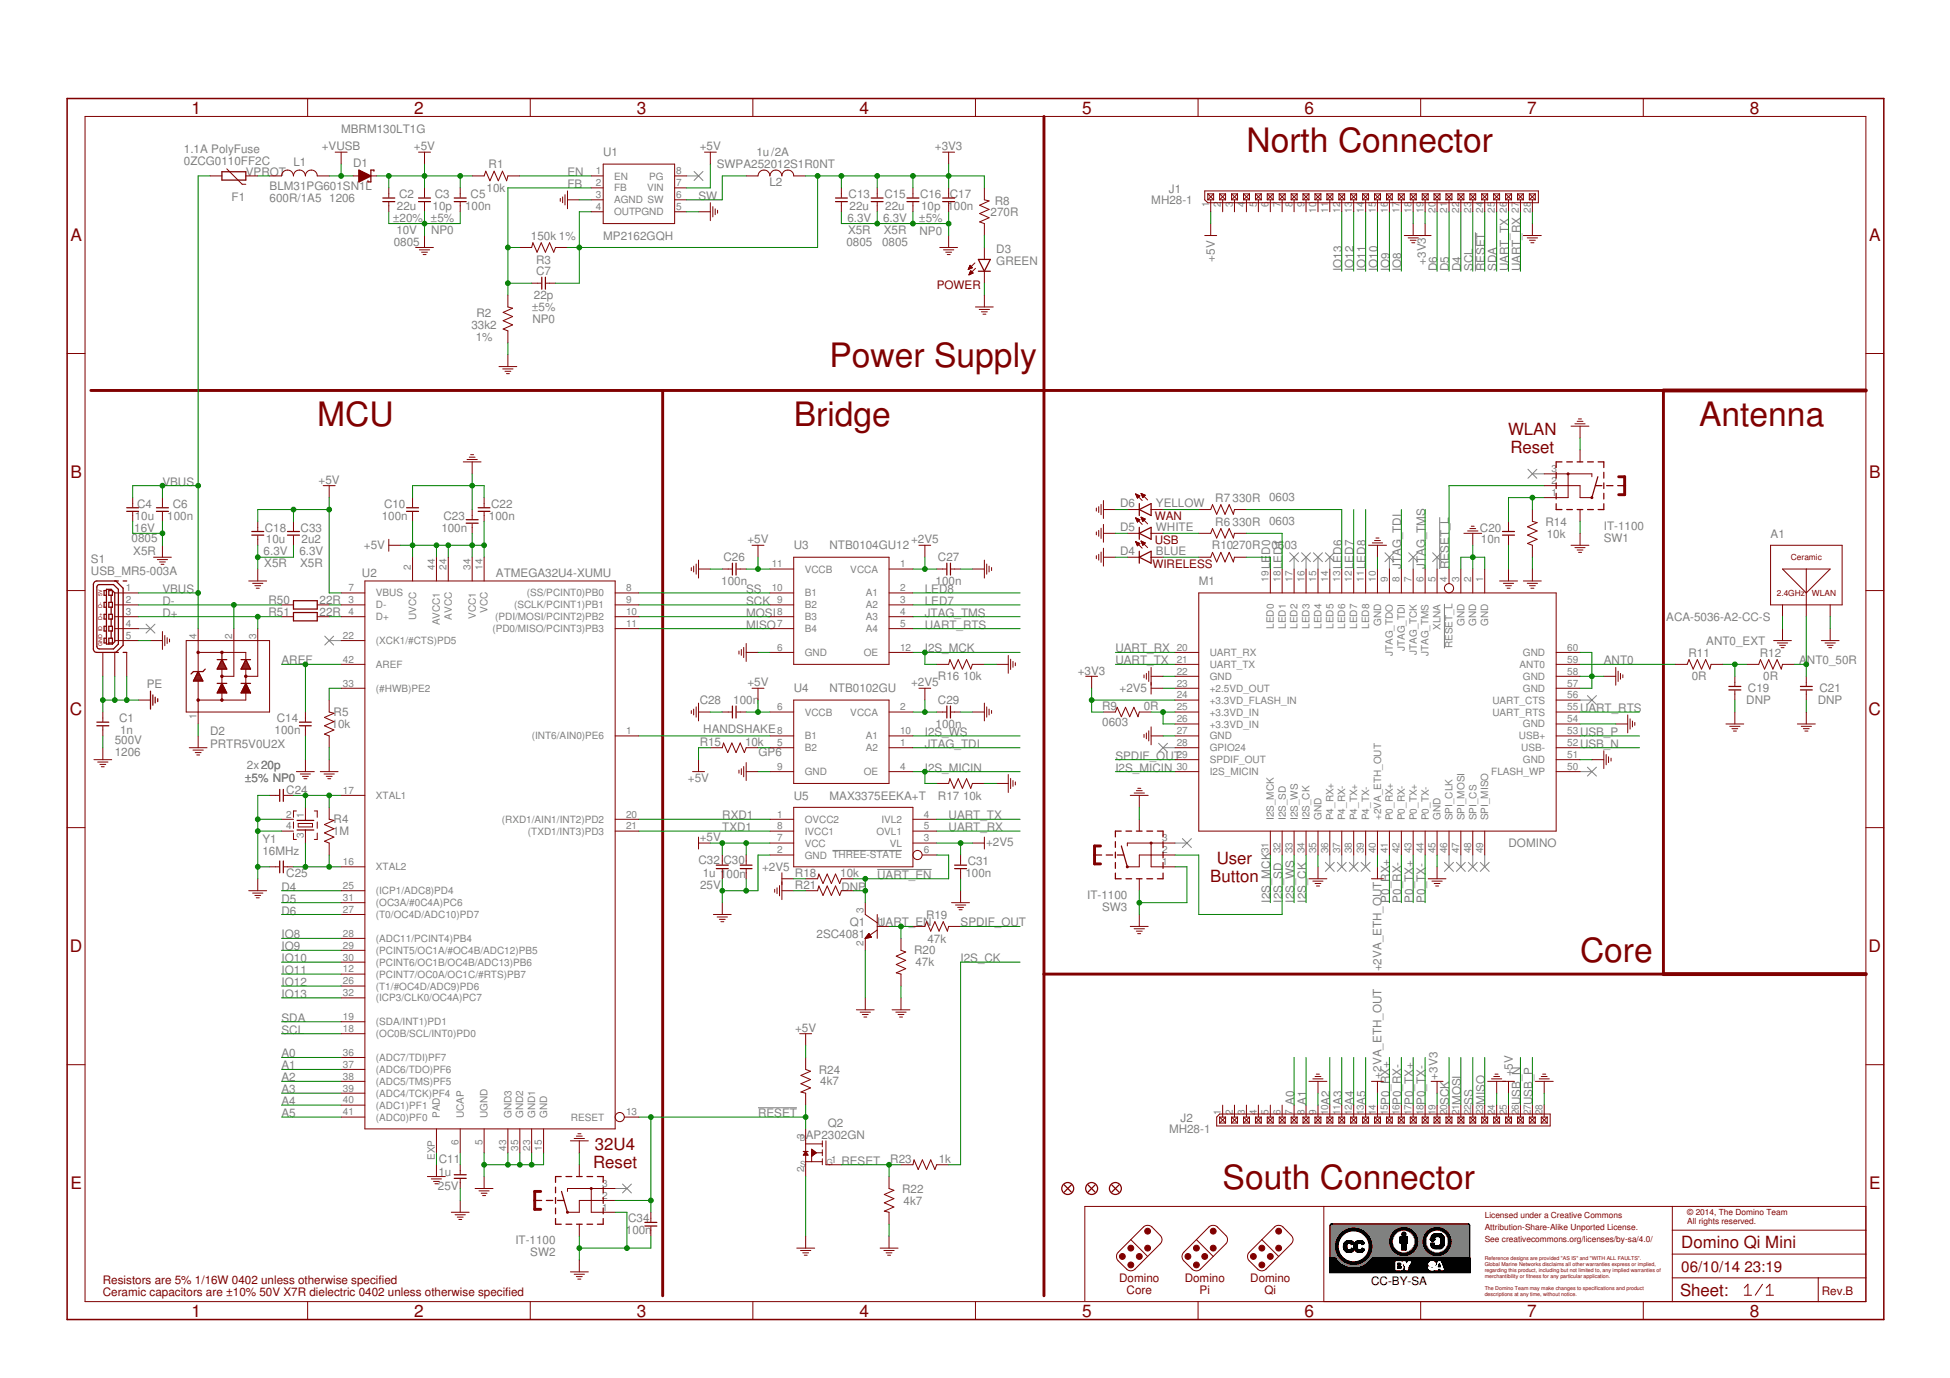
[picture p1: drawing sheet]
<svg xmlns="http://www.w3.org/2000/svg" width="297mm" height="210mm" viewBox="0 0 297 210" stroke-linecap="round" stroke-linejoin="round" font-family="sans-serif">
<defs><g id="words">
<g font-size="5.1" fill="#800000">
<text x="189.9" y="23.2">North Connector</text>
<text x="126.4" y="55.8">Power Supply</text>
<text x="48.3" y="64.9">MCU</text>
<text x="120.9" y="64.9">Bridge</text>
<text x="258.8" y="64.9">Antenna</text>
<text x="240.7" y="146.6">Core</text>
<text x="186.2" y="181">South Connector</text>
</g>
<g font-size="2.6" fill="#800000">
<text x="29.2" y="17.3">1</text>
<text x="63.1" y="17.3">2</text>
<text x="97" y="17.3">3</text>
<text x="130.9" y="17.3">4</text>
<text x="164.8" y="17.3">5</text>
<text x="198.7" y="17.3">6</text>
<text x="232.6" y="17.3">7</text>
<text x="266.6" y="17.3">8</text>
<text x="10.7" y="36.7">A</text>
<text x="284.7" y="36.7">A</text>
<text x="229.7" y="66.3">WLAN</text>
<text x="230.1" y="69">Reset</text>
<text x="10.7" y="72.8">B</text>
<text x="284.7" y="72.8">B</text>
<text x="10.6" y="108.9">C</text>
<text x="284.6" y="108.9">C</text>
<text x="185.3" y="131.6">User</text>
<text x="184.4" y="134.3">Button</text>
<text x="10.6" y="145">D</text>
<text x="284.6" y="145">D</text>
<text x="90.4" y="177.9">Reset</text>
<text x="90.6" y="175.1">32U4</text>
<text x="10.7" y="181.2">E</text>
<text x="284.7" y="181.2">E</text>
<text x="256.1" y="190.1">Domino Qi Mini</text>
<text x="255.9" y="197.5">Sheet:</text>
<text x="29.2" y="200.6">1</text>
<text x="63.1" y="200.6">2</text>
<text x="97" y="200.6">3</text>
<text x="130.9" y="200.6">4</text>
<text x="164.8" y="200.6">5</text>
<text x="198.7" y="200.6">6</text>
<text x="232.6" y="200.6">7</text>
<text x="266.6" y="200.6">8</text>
</g>
<g font-size="2.3" fill="#800000">
<text x="256.1" y="193.7">06/10/14</text>
<text x="265.7" y="193.7">23:19</text>
</g>
<g font-size="1.8" fill="#808080">
<text x="28" y="23.4">1.1A PolyFuse</text>
<text x="49" y="22.9">+VUSB</text>
<text x="52" y="20.2">MBRM130LT1G</text>
<text x="63.1" y="22.9">+5V</text>
<text x="91.9" y="23.8">U1</text>
<text x="106.6" y="22.9">+5V</text>
<text x="115.2" y="23.8">1u/2A</text>
<text x="142.4" y="22.9">+3V3</text>
<text x="28" y="25.1">0ZCG0110FF2C</text>
<text x="37.4" y="26.8">VPROT</text>
<text x="41.1" y="29">BLM31PG601SN1L</text>
<text x="44.7" y="25.4">L1</text>
<text x="53.8" y="25.4">D1</text>
<text x="74.1" y="29.3">10k</text>
<text x="74.4" y="25.6">R1</text>
<text x="86.4" y="26.8">EN</text>
<text x="86.4" y="28.6">FB</text>
<text x="109.2" y="25.6">SWPA252012S1R0NT</text>
<text x="117.2" y="28.3">L2</text>
<text x="178.1" y="29.3">J1</text>
<text x="35.3" y="30.6">F1</text>
<text x="41.1" y="30.8">600R/1A5</text>
<text x="50.1" y="30.8">1206</text>
<text x="59.8" y="33.8">±20% ±5%</text>
<text x="60.4" y="35.6">10V</text>
<text x="60.5" y="32">22u</text>
<text x="60.8" y="30.2">C2</text>
<text x="65.7" y="35.6">NP0</text>
<text x="65.9" y="32">10p</text>
<text x="66.2" y="30.2">C3</text>
<text x="70.8" y="32">100n</text>
<text x="71.7" y="30.2">C5</text>
<text x="106.4" y="30.4">SW</text>
<text x="129.1" y="33.8">6.3V</text>
<text x="129.2" y="35.6">X5R</text>
<text x="129.3" y="30.2">C13</text>
<text x="129.4" y="32">22u</text>
<text x="134.5" y="33.8">6.3V</text>
<text x="134.6" y="35.6">X5R</text>
<text x="134.7" y="30.2">C15</text>
<text x="134.9" y="32">22u</text>
<text x="140" y="33.8">±5%</text>
<text x="140.1" y="35.8">NP0</text>
<text x="140.2" y="30.2">C16</text>
<text x="140.3" y="32">10p 100n</text>
<text x="144.7" y="30.2">C17</text>
<text x="150.9" y="32.9">270R</text>
<text x="151.5" y="31.3">R8</text>
<text x="175.4" y="31.1">MH28-1</text>
<text x="60" y="37.4">0805</text>
<text x="80.9" y="36.5">150k 1%</text>
<text x="81.7" y="42">C7</text>
<text x="81.7" y="40.1">R3</text>
<text x="91.9" y="36.5">MP2162GQH</text>
<text x="128.9" y="37.4">0805</text>
<text x="134.4" y="37.4">0805</text>
<text x="151.8" y="40.4">GREEN</text>
<text x="151.8" y="38.6">D3</text>
<text x="185.1" y="39.8" transform="rotate(-90 185.1 39.8)">+5V</text>
<text x="204.4" y="41.3" transform="rotate(-90 204.4 41.3)">IO13</text>
<text x="206.2" y="41.3" transform="rotate(-90 206.2 41.3)">IO12</text>
<text x="208" y="41.3" transform="rotate(-90 208 41.3)">IO11</text>
<text x="209.8" y="41.3" transform="rotate(-90 209.8 41.3)">IO10</text>
<text x="211.6" y="41.3" transform="rotate(-90 211.6 41.3)">IO9</text>
<text x="213.5" y="41.3" transform="rotate(-90 213.5 41.3)">IO8</text>
<text x="217.2" y="40.3" transform="rotate(-90 217.2 40.3)">+3V3</text>
<text x="218.9" y="41.3" transform="rotate(-90 218.9 41.3)">D6</text>
<text x="220.7" y="41.3" transform="rotate(-90 220.7 41.3)">D5</text>
<text x="222.5" y="41.3" transform="rotate(-90 222.5 41.3)">D4</text>
<text x="224.3" y="41.3" transform="rotate(-90 224.3 41.3)">SCL</text>
<text x="226.2" y="41.3" transform="rotate(-90 226.2 41.3)">RESET</text>
<text x="228" y="41.3" transform="rotate(-90 228 41.3)">SDA</text>
<text x="229.8" y="41.3" transform="rotate(-90 229.8 41.3)">UART_TX</text>
<text x="231.6" y="41.3" transform="rotate(-90 231.6 41.3)">UART_RX</text>
<text x="81" y="47.4">±5%</text>
<text x="81.3" y="45.6">22p</text>
<text x="71.8" y="50.1">33k2</text>
<text x="72.5" y="51.9">1%</text>
<text x="72.6" y="48.3">R2</text>
<text x="81.1" y="49.2">NP0</text>
<text x="20.9" y="77.3">C4</text>
<text x="24.7" y="74">VBUS</text>
<text x="26.3" y="77.3">C6</text>
<text x="48.5" y="73.7">+5V</text>
<text x="58.5" y="77.3">C10</text>
<text x="74.8" y="77.3">C22</text>
<text x="170.6" y="77.3">D6</text>
<text x="176.1" y="77.3">YELLOW</text>
<text x="185.1" y="76.4">R7</text>
<text x="187.8" y="76.4">330R</text>
<text x="193.3" y="76.3">0603</text>
<text x="20" y="82.6">0805</text>
<text x="20.5" y="81">16V</text>
<text x="20.5" y="79.2">10u</text>
<text x="25.5" y="79.2">100n</text>
<text x="40.3" y="81">C18</text>
<text x="40.5" y="82.8">10u</text>
<text x="45.8" y="81">C33</text>
<text x="45.9" y="82.8">2u2</text>
<text x="55.4" y="83.7">+5V</text>
<text x="58.2" y="79.2">100n</text>
<text x="67.2" y="81">100n</text>
<text x="67.6" y="79.2">C23</text>
<text x="74.5" y="79.2">100n</text>
<text x="113.9" y="82.8">+5V</text>
<text x="120.9" y="83.7">U3</text>
<text x="126.4" y="83.7">NTB0104GU12</text>
<text x="138.8" y="82.8">+2V5</text>
<text x="170.6" y="80.9">D5</text>
<text x="176.1" y="80.9">WHITE</text>
<text x="184.6" y="83.7">R10270R</text>
<text x="185.1" y="80.1">R6</text>
<text x="187.8" y="80.1">330R</text>
<text x="193.3" y="80">0603</text>
<text x="193.7" y="83.6">06</text>
<text x="195.7" y="83.6">03</text>
<text x="225.4" y="81">C20</text>
<text x="225.6" y="82.8">10n</text>
<text x="235.4" y="80.1">R14</text>
<text x="235.6" y="81.9">10k</text>
<text x="244.3" y="80.7">IT-1100</text>
<text x="244.3" y="82.5">SW1</text>
<text x="269.7" y="81.9">A1</text>
<text x="13.9" y="87.6">USB_MR5-003A</text>
<text x="13.9" y="85.8">S1</text>
<text x="20.3" y="84.6">X5R</text>
<text x="40.2" y="84.6">6.3V</text>
<text x="40.3" y="86.4">X5R</text>
<text x="45.6" y="84.6">6.3V</text>
<text x="45.7" y="86.4">X5R</text>
<text x="55.1" y="88">U2</text>
<text x="75.5" y="88">ATMEGA32U4-XUMU</text>
<text x="109.9" y="89.1">100n</text>
<text x="110.2" y="85.5">C26</text>
<text x="142.5" y="89.1">100n</text>
<text x="142.9" y="85.5">C27</text>
<text x="170.6" y="84.5">D4</text>
<text x="176.1" y="84.5">BLUE</text>
<text x="182.6" y="89.1">M1</text>
<text x="193.5" y="86.7" transform="rotate(-90 193.5 86.7)">LE</text>
<text x="193.5" y="84.5" transform="rotate(-90 193.5 84.5)">D0</text>
<text x="195.3" y="86.7" transform="rotate(-90 195.3 86.7)">LED1</text>
<text x="204.4" y="86.7" transform="rotate(-90 204.4 86.7)">LED6</text>
<text x="206.2" y="86.7" transform="rotate(-90 206.2 86.7)">LED7</text>
<text x="208" y="86.7" transform="rotate(-90 208 86.7)">LED8</text>
<text x="213.5" y="86.7" transform="rotate(-90 213.5 86.7)">JTAG_TDI</text>
<text x="217.1" y="86.7" transform="rotate(-90 217.1 86.7)">JTAG_TMS</text>
<text x="220.7" y="86.7" transform="rotate(-90 220.7 86.7)">RESET_L</text>
<text x="24.7" y="92.1">D-</text>
<text x="24.7" y="93.9">D+</text>
<text x="24.7" y="90.3">VBUS</text>
<text x="40.9" y="92">R50</text>
<text x="40.9" y="93.8">R51</text>
<text x="48.7" y="91.9">22R</text>
<text x="48.7" y="93.8">22R</text>
<text x="113.7" y="90.3">SS</text>
<text x="113.7" y="92.1">SCK</text>
<text x="113.7" y="93.9">MOSI</text>
<text x="113.7" y="95.8">MISO</text>
<text x="140.9" y="92.1">LED7</text>
<text x="140.9" y="93.9">JTAG_TMS</text>
<text x="140.9" y="90.3">LED8</text>
<text x="140.9" y="95.8">UART_RTS</text>
<text x="253.8" y="94.6">ACA-5036-A2-CC-S</text>
<text x="42.9" y="101.2">ARE</text>
<text x="46.5" y="101.2">F</text>
<text x="140.9" y="99.4">I2S_MCK</text>
<text x="169.9" y="99.4">UART_RX</text>
<text x="169.9" y="101.2">UART_TX</text>
<text x="244.3" y="101.2">ANT0</text>
<text x="257.2" y="100">R11</text>
<text x="259.9" y="98.3">ANT0_EXT</text>
<text x="268.1" y="100">R12</text>
<text x="274.1" y="101.2">ANT0_50R</text>
<text x="22.4" y="104.8">PE</text>
<text x="106.6" y="107.3">C28</text>
<text x="111.7" y="107.3">100n</text>
<text x="113.9" y="104.6">+5V</text>
<text x="120.9" y="105.5">U4</text>
<text x="126.4" y="105.5">NTB0102GU</text>
<text x="138.8" y="104.6">+2V5</text>
<text x="142.9" y="107.3">C29</text>
<text x="142.9" y="103.7">R16</text>
<text x="146.7" y="103.7">10k</text>
<text x="164.2" y="102.7">+3V3</text>
<text x="170.5" y="105.5">+2V5</text>
<text x="257.7" y="103.7">0R</text>
<text x="266" y="107.3">DNP</text>
<text x="266.3" y="105.5">C19</text>
<text x="268.6" y="103.7">0R</text>
<text x="276.9" y="107.3">DNP</text>
<text x="277.2" y="105.5">C21</text>
<text x="17.5" y="113.4">500V</text>
<text x="18.2" y="110">C1</text>
<text x="18.3" y="111.8">1n</text>
<text x="32" y="112">D2</text>
<text x="41.8" y="111.8">100n</text>
<text x="42.2" y="110">C14</text>
<text x="50.5" y="110.9">10k</text>
<text x="50.8" y="109.1">R5</text>
<text x="106.6" y="113.6">R15</text>
<text x="107.1" y="111.7">HANDSHAKE</text>
<text x="113.5" y="113.6">10k</text>
<text x="140.9" y="113.9">JTAG_TDI</text>
<text x="140.9" y="112.1">I2S_WS</text>
<text x="142.5" y="110.9">100n</text>
<text x="167.9" y="108.2">R9</text>
<text x="167.9" y="110.6">0603</text>
<text x="174.2" y="108.2">0R</text>
<text x="240.7" y="108.5">UART_RTS</text>
<text x="240.7" y="112.1">USB_P</text>
<text x="240.7" y="113.9">USB_N</text>
<text x="17.5" y="115.2">1206</text>
<text x="32" y="114">PRTR5V0U2X</text>
<text x="37.3" y="119.1">±5% NP0</text>
<text x="37.6" y="117.2">2x20p</text>
<text x="39.8" y="117.1">20p</text>
<text x="104.8" y="119.1">+5V</text>
<text x="115.5" y="115.2">GP6</text>
<text x="140.9" y="117.5">I2S_MICIN</text>
<text x="169.9" y="117.5">I2S_MICIN</text>
<text x="169.9" y="115.7">SPDIF_OUT</text>
<text x="43.6" y="120.9">C24</text>
<text x="50.8" y="125.4">R4</text>
<text x="110" y="124.8">RXD1</text>
<text x="120.9" y="121.8">U5</text>
<text x="126.4" y="121.8">MAX3375EEKA+T</text>
<text x="142.9" y="121.8">R17</text>
<text x="144.5" y="124.8">UART_TX</text>
<text x="146.7" y="121.8">10k</text>
<text x="40" y="130.2">16MHz</text>
<text x="40" y="128.4">Y1</text>
<text x="50.7" y="127.2">1M</text>
<text x="106.4" y="131.6">C32 C30</text>
<text x="106.6" y="128.1">+5V</text>
<text x="110" y="126.6">TXD1</text>
<text x="144.5" y="126.6">UART_RX</text>
<text x="147.4" y="131.8">C31</text>
<text x="150.2" y="128.9">+2V5</text>
<text x="229.8" y="129.1">DOMINO</text>
<text x="42.9" y="135.7">D4</text>
<text x="42.9" y="137.5">D5</text>
<text x="43.6" y="133.6">C25</text>
<text x="106.6" y="135.4">25V</text>
<text x="107.1" y="133.6">1u 100n</text>
<text x="116.1" y="132.7">+2V5</text>
<text x="121.1" y="133.6">R18</text>
<text x="121.1" y="135.4">R21</text>
<text x="128" y="133.6">10k</text>
<text x="128.2" y="135.7">DNP</text>
<text x="133.6" y="133.9">UART_EN</text>
<text x="147.1" y="133.6">100n</text>
<text x="165.6" y="136.9">IT-1100</text>
<text x="193.5" y="137.5" transform="rotate(-90 193.5 137.5)">I2S_MCK</text>
<text x="195.3" y="137.5" transform="rotate(-90 195.3 137.5)">I2S_SD</text>
<text x="197.1" y="137.5" transform="rotate(-90 197.1 137.5)">I2S_WS</text>
<text x="198.9" y="137.5" transform="rotate(-90 198.9 137.5)">I2S_CK</text>
<text x="211.6" y="137.5" transform="rotate(-90 211.6 137.5)">P0_RX+</text>
<text x="213.5" y="137.5" transform="rotate(-90 213.5 137.5)">P0_RX-</text>
<text x="215.3" y="137.5" transform="rotate(-90 215.3 137.5)">P0_TX+</text>
<text x="217.1" y="137.5" transform="rotate(-90 217.1 137.5)">P0_TX-</text>
<text x="42.9" y="139.3">D6</text>
<text x="42.9" y="142.9">IO8</text>
<text x="124.4" y="142.9">2SC4081</text>
<text x="129.4" y="141.1">Q1</text>
<text x="133.6" y="141.1">UART_EN</text>
<text x="141.1" y="139.9">R19</text>
<text x="141.3" y="143.6">47k</text>
<text x="146.3" y="141.1">SPDIF_OUT</text>
<text x="167.9" y="138.8">SW3</text>
<text x="42.9" y="144.7">IO9</text>
<text x="42.9" y="146.6">IO10</text>
<text x="42.9" y="148.4">IO11</text>
<text x="139.2" y="145.4">R20</text>
<text x="139.5" y="147.2">47k</text>
<text x="146.3" y="146.6">I</text>
<text x="146.8" y="146.6">2S_CK</text>
<text x="210.5" y="148" transform="rotate(-90 210.5 148)">+2VA_ETH_OUT</text>
<text x="42.9" y="150.2">IO12</text>
<text x="42.9" y="152">IO13</text>
<text x="42.9" y="155.6">SDA</text>
<text x="42.9" y="157.5">SCL</text>
<text x="42.9" y="161.1">A0</text>
<text x="121.1" y="157.2">+5V</text>
<text x="42.9" y="162.9">A1</text>
<text x="42.9" y="164.7">A2</text>
<text x="42.9" y="166.5">A3</text>
<text x="124.7" y="163.5">R24</text>
<text x="124.9" y="165.3">4k7</text>
<text x="210.5" y="164.3" transform="rotate(-90 210.5 164.3)">+2VA_ETH_OUT</text>
<text x="219" y="164.4" transform="rotate(-90 219 164.4)">+3V3</text>
<text x="230.4" y="164" transform="rotate(-90 230.4 164)">+5V</text>
<text x="42.9" y="168.3">A4</text>
<text x="42.9" y="170.2">A5</text>
<text x="115.5" y="170.2">RESET</text>
<text x="122.8" y="173.5">AP2302GN</text>
<text x="126.1" y="171.7">Q2</text>
<text x="178.1" y="172.6">MH28-1</text>
<text x="179.8" y="170.9">J2</text>
<text x="197.1" y="168.3" transform="rotate(-90 197.1 168.3)">A0</text>
<text x="198.9" y="168.3" transform="rotate(-90 198.9 168.3)">A1</text>
<text x="202.6" y="168.3" transform="rotate(-90 202.6 168.3)">A2</text>
<text x="204.4" y="168.3" transform="rotate(-90 204.4 168.3)">A3</text>
<text x="206.2" y="168.3" transform="rotate(-90 206.2 168.3)">A4</text>
<text x="208" y="168.3" transform="rotate(-90 208 168.3)">A5</text>
<text x="211.6" y="168.3" transform="rotate(-90 211.6 168.3)">P0_RX+</text>
<text x="213.5" y="168.3" transform="rotate(-90 213.5 168.3)">P0_RX-</text>
<text x="215.3" y="168.3" transform="rotate(-90 215.3 168.3)">P0_TX+</text>
<text x="217.1" y="168.3" transform="rotate(-90 217.1 168.3)">P0_TX-</text>
<text x="220.7" y="168.3" transform="rotate(-90 220.7 168.3)">SCK</text>
<text x="222.5" y="168.3" transform="rotate(-90 222.5 168.3)">MOSI</text>
<text x="224.3" y="168.3" transform="rotate(-90 224.3 168.3)">SS</text>
<text x="226.2" y="168.3" transform="rotate(-90 226.2 168.3)">MISO</text>
<text x="231.6" y="168.3" transform="rotate(-90 231.6 168.3)">USB_N</text>
<text x="233.4" y="168.3" transform="rotate(-90 233.4 168.3)">USB_P</text>
<text x="66.8" y="179.1">1u</text>
<text x="66.8" y="177.1">C11</text>
<text x="128.2" y="177.4">RESET</text>
<text x="135.6" y="177.1">R23</text>
<text x="143" y="177.1">1k</text>
<text x="66.7" y="181.3">25V</text>
<text x="137.4" y="181.7">R22</text>
<text x="137.6" y="183.5">4k7</text>
<text x="78.5" y="189.6">IT-1100</text>
<text x="80.8" y="191.4">SW2</text>
<text x="95.3" y="188">100n</text>
<text x="95.7" y="186.2">C34</text>
</g>
<g font-size="1.8" fill="#800000">
<text x="142.7" y="44">POWER</text>
<text x="175.9" y="82.9">USB</text>
<text x="175.9" y="79.2">WAN</text>
<text x="175.5" y="86.5">WIRELESS</text>
<text x="15.7" y="197.4">Ceramic capacitors are ±10% 50V X7R dielectric 0402 unless otherwise specified</text>
<text x="15.7" y="195.6">Resistors are 5% 1/16W 0402 unless otherwise specified</text>
<text x="170.5" y="195.2">Domino</text>
<text x="171.6" y="197.1">Core</text>
<text x="180.5" y="195.2">Domino</text>
<text x="182.7" y="197.1">Pi</text>
<text x="190.5" y="195.2">Domino</text>
<text x="192.6" y="197.1">Qi</text>
<text x="277.5" y="197.2">Rev.B</text>
</g>
<text font-size="1.8" x="208.9" y="195.7">CC-BY-SA</text>
<g font-size="1.5" fill="#808080">
<text x="90.8" y="26.6">1</text>
<text x="90.8" y="28.4">2</text>
<text x="93.6" y="27.4">EN</text>
<text x="93.6" y="29.2">FB</text>
<text x="98.6" y="29.2">VIN</text>
<text x="98.9" y="27.3">PG</text>
<text x="103" y="28.4">7</text>
<text x="103" y="26.6">8</text>
<text x="90.8" y="30.2">3</text>
<text x="90.8" y="32">4</text>
<text x="93.6" y="31">AGND SW</text>
<text x="93.6" y="32.8">OUTPGND</text>
<text x="103" y="32">5</text>
<text x="103" y="30.2">6</text>
<text x="184.2" y="31.5" transform="rotate(-90 184.2 31.5)">1</text>
<text x="186" y="31.5" transform="rotate(-90 186 31.5)">2</text>
<text x="187.8" y="31.5" transform="rotate(-90 187.8 31.5)">3</text>
<text x="189.6" y="31.5" transform="rotate(-90 189.6 31.5)">4</text>
<text x="191.4" y="31.5" transform="rotate(-90 191.4 31.5)">5</text>
<text x="193.2" y="31.5" transform="rotate(-90 193.2 31.5)">6</text>
<text x="195.1" y="31.5" transform="rotate(-90 195.1 31.5)">7</text>
<text x="196.9" y="31.5" transform="rotate(-90 196.9 31.5)">8</text>
<text x="198.7" y="31.5" transform="rotate(-90 198.7 31.5)">9</text>
<text x="200.5" y="32.4" transform="rotate(-90 200.5 32.4)">10</text>
<text x="202.3" y="32.4" transform="rotate(-90 202.3 32.4)">11</text>
<text x="204.1" y="32.4" transform="rotate(-90 204.1 32.4)">12</text>
<text x="205.9" y="32.4" transform="rotate(-90 205.9 32.4)">13</text>
<text x="207.8" y="32.4" transform="rotate(-90 207.8 32.4)">14</text>
<text x="209.6" y="32.4" transform="rotate(-90 209.6 32.4)">15</text>
<text x="211.4" y="32.4" transform="rotate(-90 211.4 32.4)">16</text>
<text x="213.2" y="32.4" transform="rotate(-90 213.2 32.4)">17</text>
<text x="215" y="32.4" transform="rotate(-90 215 32.4)">18</text>
<text x="216.8" y="32.4" transform="rotate(-90 216.8 32.4)">19</text>
<text x="218.6" y="32.4" transform="rotate(-90 218.6 32.4)">20</text>
<text x="220.5" y="32.4" transform="rotate(-90 220.5 32.4)">21</text>
<text x="222.3" y="32.4" transform="rotate(-90 222.3 32.4)">22</text>
<text x="224.1" y="32.4" transform="rotate(-90 224.1 32.4)">23</text>
<text x="225.9" y="32.4" transform="rotate(-90 225.9 32.4)">24</text>
<text x="227.7" y="32.4" transform="rotate(-90 227.7 32.4)">25</text>
<text x="229.5" y="32.4" transform="rotate(-90 229.5 32.4)">26</text>
<text x="231.4" y="32.4" transform="rotate(-90 231.4 32.4)">27</text>
<text x="233.2" y="32.4" transform="rotate(-90 233.2 32.4)">28</text>
<text x="236.3" y="71.9">3</text>
<text x="236.3" y="73.7">2</text>
<text x="236.3" y="75.5">1</text>
<text x="62.6" y="86.8" transform="rotate(-90 62.6 86.8)">2</text>
<text x="66.2" y="86.8" transform="rotate(-90 66.2 86.8)">44</text>
<text x="68" y="86.8" transform="rotate(-90 68 86.8)">24</text>
<text x="71.7" y="86.8" transform="rotate(-90 71.7 86.8)">34</text>
<text x="73.5" y="86.8" transform="rotate(-90 73.5 86.8)">14</text>
<text x="117.6" y="86.4">11</text>
<text x="122.6" y="87.2">VCCB</text>
<text x="129.5" y="87.2">VCCA</text>
<text x="137.1" y="86.4">1</text>
<text x="193.2" y="88.6" transform="rotate(-90 193.2 88.6)">19</text>
<text x="195.1" y="88.6" transform="rotate(-90 195.1 88.6)">18</text>
<text x="196.9" y="88.6" transform="rotate(-90 196.9 88.6)">17</text>
<text x="198.7" y="88.6" transform="rotate(-90 198.7 88.6)">16</text>
<text x="200.5" y="88.6" transform="rotate(-90 200.5 88.6)">15</text>
<text x="202.3" y="88.6" transform="rotate(-90 202.3 88.6)">14</text>
<text x="204.1" y="88.6" transform="rotate(-90 204.1 88.6)">13</text>
<text x="205.9" y="88.6" transform="rotate(-90 205.9 88.6)">12</text>
<text x="207.8" y="88.6" transform="rotate(-90 207.8 88.6)">11</text>
<text x="209.6" y="88.6" transform="rotate(-90 209.6 88.6)">10</text>
<text x="211.4" y="88.6" transform="rotate(-90 211.4 88.6)">9</text>
<text x="213.2" y="88.6" transform="rotate(-90 213.2 88.6)">8</text>
<text x="215" y="88.6" transform="rotate(-90 215 88.6)">7</text>
<text x="216.8" y="88.6" transform="rotate(-90 216.8 88.6)">6</text>
<text x="218.6" y="88.6" transform="rotate(-90 218.6 88.6)">5</text>
<text x="220.5" y="88.6" transform="rotate(-90 220.5 88.6)">4</text>
<text x="222.3" y="88.6" transform="rotate(-90 222.3 88.6)">3</text>
<text x="224.1" y="88.6" transform="rotate(-90 224.1 88.6)">2</text>
<text x="225.9" y="88.6" transform="rotate(-90 225.9 88.6)">1</text>
<text x="19.2" y="90.1">1</text>
<text x="19.2" y="91.9">2</text>
<text x="19.2" y="93.7">3</text>
<text x="19.2" y="95.5">4</text>
<text x="53.1" y="93.7">4</text>
<text x="53.1" y="91.9">3</text>
<text x="53.1" y="90.1">7</text>
<text x="57.3" y="94.5">D+</text>
<text x="57.3" y="92.7">D-</text>
<text x="57.3" y="90.8">VBUS</text>
<text x="63.4" y="94.5" transform="rotate(-90 63.4 94.5)">UVCC</text>
<text x="67" y="95.2" transform="rotate(-90 67 95.2)">AVCC1</text>
<text x="68.8" y="94.4" transform="rotate(-90 68.8 94.4)">AVCC</text>
<text x="72.5" y="94.2" transform="rotate(-90 72.5 94.2)">VCC1</text>
<text x="74.3" y="93.4" transform="rotate(-90 74.3 93.4)">VCC</text>
<text x="75.4" y="94.5">(PDI/MOSI/PCINT2)PB2</text>
<text x="78.3" y="92.7">(SCLK/PCINT1)PB1</text>
<text x="80.3" y="90.9">(SS/PCINT0)PB0</text>
<text x="95.4" y="95.5">11</text>
<text x="95.4" y="93.7">10</text>
<text x="95.4" y="91.9">9</text>
<text x="95.4" y="90.1">8</text>
<text x="117.6" y="90.1">10</text>
<text x="118.4" y="95.5">7</text>
<text x="118.4" y="93.7">8</text>
<text x="118.4" y="91.9">9</text>
<text x="122.6" y="94.5">B3</text>
<text x="122.6" y="92.7">B2</text>
<text x="122.6" y="90.8">B1</text>
<text x="131.9" y="90.9">A1</text>
<text x="131.9" y="92.7">A2</text>
<text x="131.9" y="94.5">A3</text>
<text x="137.1" y="90.1">2</text>
<text x="137.1" y="91.9">3</text>
<text x="137.1" y="93.7">4</text>
<text x="137.1" y="95.5">5</text>
<text x="194" y="95.8" transform="rotate(-90 194 95.8)">LED0</text>
<text x="195.8" y="95.8" transform="rotate(-90 195.8 95.8)">LED1</text>
<text x="197.7" y="95.8" transform="rotate(-90 197.7 95.8)">LED2</text>
<text x="199.5" y="95.8" transform="rotate(-90 199.5 95.8)">LED3</text>
<text x="201.3" y="95.8" transform="rotate(-90 201.3 95.8)">LED4</text>
<text x="203.1" y="95.8" transform="rotate(-90 203.1 95.8)">LED5</text>
<text x="204.9" y="95.8" transform="rotate(-90 204.9 95.8)">LED6</text>
<text x="206.7" y="95.8" transform="rotate(-90 206.7 95.8)">LED7</text>
<text x="208.6" y="95.8" transform="rotate(-90 208.6 95.8)">LED8</text>
<text x="210.4" y="95.4" transform="rotate(-90 210.4 95.4)">GND</text>
<text x="219.4" y="96" transform="rotate(-90 219.4 96)">XLNA</text>
<text x="223.1" y="95.4" transform="rotate(-90 223.1 95.4)">GND</text>
<text x="224.9" y="95.4" transform="rotate(-90 224.9 95.4)">GND</text>
<text x="226.7" y="95.4" transform="rotate(-90 226.7 95.4)">GND</text>
<text x="19.2" y="97.3">5</text>
<text x="29.9" y="97.3" transform="rotate(-90 29.9 97.3)">4</text>
<text x="35.4" y="97.3" transform="rotate(-90 35.4 97.3)">2</text>
<text x="39" y="97.3" transform="rotate(-90 39 97.3)">3</text>
<text x="52.2" y="97.3">22</text>
<text x="52.2" y="100.9">42</text>
<text x="57.3" y="98.1">(XCK1/#CTS)PD5</text>
<text x="57.3" y="101.7">AREF</text>
<text x="75" y="96.3">(PD0/MISO/PCINT3)PB3</text>
<text x="118.4" y="99.1">6</text>
<text x="122.6" y="99.9">GND</text>
<text x="122.6" y="96.3">B4</text>
<text x="131.6" y="99.9">OE</text>
<text x="131.9" y="96.3">A4</text>
<text x="137.1" y="99.1">12</text>
<text x="179.2" y="99.1">20</text>
<text x="179.2" y="100.9">21</text>
<text x="184.3" y="99.9">UART_RX</text>
<text x="184.3" y="101.7">UART_TX</text>
<text x="212.2" y="99.9" transform="rotate(-90 212.2 99.9)">JTAG_TDO</text>
<text x="214" y="99.2" transform="rotate(-90 214 99.2)">JTAG_TDI</text>
<text x="215.8" y="99.8" transform="rotate(-90 215.8 99.8)">JTAG_TCK</text>
<text x="217.6" y="99.9" transform="rotate(-90 217.6 99.9)">JTAG_TMS</text>
<text x="221.3" y="98.8" transform="rotate(-90 221.3 98.8)">RESET_L</text>
<text x="231.5" y="101.7">ANT0</text>
<text x="232" y="99.9">GND</text>
<text x="238.7" y="99.1">60</text>
<text x="238.7" y="100.9">59</text>
<text x="52.2" y="104.6">33</text>
<text x="57.3" y="105.4">(#HWB)PE2</text>
<text x="179.2" y="102.8">22</text>
<text x="179.2" y="106.4">24</text>
<text x="179.2" y="104.6">23</text>
<text x="184.3" y="103.6">GND</text>
<text x="184.3" y="107.2">+3.3VD_FLASH_IN</text>
<text x="184.3" y="105.4">+2.5VD_OUT</text>
<text x="227.3" y="107.2">UART_CTS</text>
<text x="232" y="105.4">GND</text>
<text x="232" y="103.6">GND</text>
<text x="238.7" y="106.4">56</text>
<text x="238.7" y="104.6">57</text>
<text x="238.7" y="102.8">58</text>
<text x="29.9" y="109.6" transform="rotate(-90 29.9 109.6)">1</text>
<text x="81" y="112.6">(INT6/AIN0)PE6</text>
<text x="95.4" y="111.8">1</text>
<text x="118.4" y="113.6">5</text>
<text x="118.4" y="111.8">8</text>
<text x="118.4" y="108.2">6</text>
<text x="122.6" y="112.6">B1</text>
<text x="122.6" y="109">VCCB</text>
<text x="129.5" y="109">VCCA</text>
<text x="131.9" y="112.6">A1</text>
<text x="137.1" y="108.2">2</text>
<text x="137.1" y="111.8">10</text>
<text x="137.1" y="113.6">1</text>
<text x="179.2" y="111.8">27</text>
<text x="179.2" y="108.2">25</text>
<text x="179.2" y="110">26</text>
<text x="179.2" y="113.6">28</text>
<text x="184.3" y="112.6">GND</text>
<text x="184.3" y="109">+3.3VD_IN</text>
<text x="184.3" y="110.8">+3.3VD_IN</text>
<text x="227.3" y="109">UART_RTS</text>
<text x="231.4" y="112.6">USB+</text>
<text x="232" y="110.8">GND</text>
<text x="238.7" y="113.6">52</text>
<text x="238.7" y="111.8">53</text>
<text x="238.7" y="110">54</text>
<text x="238.7" y="108.2">55</text>
<text x="118.4" y="117.3">9</text>
<text x="122.6" y="118.1">GND</text>
<text x="122.6" y="114.4">B2</text>
<text x="131.6" y="118.1">OE</text>
<text x="131.9" y="114.4">A2</text>
<text x="137.1" y="117.3">4</text>
<text x="179.2" y="115.5">29</text>
<text x="179.2" y="117.3">30</text>
<text x="184.3" y="114.4">GPIO24</text>
<text x="184.3" y="116.3">SPDIF_OUT</text>
<text x="184.3" y="118.1">I2S_MICIN</text>
<text x="227.2" y="118.1">FLASH_WP</text>
<text x="231.7" y="114.4">USB-</text>
<text x="232" y="116.3">GND</text>
<text x="238.7" y="117.3">50</text>
<text x="238.7" y="115.5">51</text>
<text x="43.6" y="124.5">2</text>
<text x="46.3" y="124.5" transform="rotate(-90 46.3 124.5)">1</text>
<text x="52.2" y="120.9">17</text>
<text x="57.3" y="121.7">XTAL1</text>
<text x="76.4" y="125.3">(RXD1/AIN1/INT2)PD2</text>
<text x="95.4" y="124.5">20</text>
<text x="118.4" y="124.5">1</text>
<text x="122.6" y="125.3">OVCC2</text>
<text x="134.3" y="125.3">IVL2</text>
<text x="140.7" y="124.5">4</text>
<text x="194" y="124.9" transform="rotate(-90 194 124.9)">I2S_MCK</text>
<text x="195.9" y="124.9" transform="rotate(-90 195.9 124.9)">I2S_SD</text>
<text x="197.7" y="124.9" transform="rotate(-90 197.7 124.9)">I2S_WS</text>
<text x="199.5" y="124.9" transform="rotate(-90 199.5 124.9)">I2S_CK</text>
<text x="201.3" y="124.9" transform="rotate(-90 201.3 124.9)">GND</text>
<text x="203.1" y="124.9" transform="rotate(-90 203.1 124.9)">P4_RX+</text>
<text x="204.9" y="124.9" transform="rotate(-90 204.9 124.9)">P4_RX-</text>
<text x="206.7" y="124.9" transform="rotate(-90 206.7 124.9)">P4_TX+</text>
<text x="208.6" y="124.9" transform="rotate(-90 208.6 124.9)">P4_TX-</text>
<text x="210.4" y="124.9" transform="rotate(-90 210.4 124.9)">+2VA_ETH_OUT</text>
<text x="212.2" y="124.9" transform="rotate(-90 212.2 124.9)">P0_RX+</text>
<text x="214" y="124.9" transform="rotate(-90 214 124.9)">P0_RX-</text>
<text x="215.8" y="124.9" transform="rotate(-90 215.8 124.9)">P0_TX+</text>
<text x="217.6" y="124.9" transform="rotate(-90 217.6 124.9)">P0_TX-</text>
<text x="219.4" y="124.9" transform="rotate(-90 219.4 124.9)">GND</text>
<text x="221.3" y="124.9" transform="rotate(-90 221.3 124.9)">SPI_CLK</text>
<text x="223.1" y="124.9" transform="rotate(-90 223.1 124.9)">SPI_MOSI</text>
<text x="224.9" y="124.9" transform="rotate(-90 224.9 124.9)">SPI_CS</text>
<text x="226.7" y="124.9" transform="rotate(-90 226.7 124.9)">SPI_MISO</text>
<text x="43.6" y="126.4">4</text>
<text x="46.3" y="127.7" transform="rotate(-90 46.3 127.7)">3</text>
<text x="52.2" y="131.8">16</text>
<text x="80.4" y="127.1">(TXD1/INT3)PD3</text>
<text x="95.4" y="126.4">21</text>
<text x="118.4" y="130">2</text>
<text x="118.4" y="128.2">7</text>
<text x="118.4" y="126.4">8</text>
<text x="122.6" y="130.8">GND THREE-STATE</text>
<text x="122.6" y="129">VCC</text>
<text x="122.6" y="127.1">IVCC1</text>
<text x="133.5" y="127.1">OVL1</text>
<text x="135.5" y="129">VL</text>
<text x="140.7" y="128.2">3</text>
<text x="140.7" y="126.4">5</text>
<text x="140.7" y="130">6</text>
<text x="177" y="130">2</text>
<text x="177" y="128.2">3</text>
<text x="177" y="131.8">1</text>
<text x="193.2" y="130" transform="rotate(-90 193.2 130)">31</text>
<text x="195.1" y="130" transform="rotate(-90 195.1 130)">32</text>
<text x="196.9" y="130" transform="rotate(-90 196.9 130)">33</text>
<text x="198.7" y="130" transform="rotate(-90 198.7 130)">34</text>
<text x="200.5" y="130" transform="rotate(-90 200.5 130)">35</text>
<text x="202.3" y="130" transform="rotate(-90 202.3 130)">36</text>
<text x="204.1" y="130" transform="rotate(-90 204.1 130)">37</text>
<text x="205.9" y="130" transform="rotate(-90 205.9 130)">38</text>
<text x="207.8" y="130" transform="rotate(-90 207.8 130)">39</text>
<text x="209.6" y="130" transform="rotate(-90 209.6 130)">40</text>
<text x="211.4" y="130" transform="rotate(-90 211.4 130)">41</text>
<text x="213.2" y="130" transform="rotate(-90 213.2 130)">42</text>
<text x="215" y="130" transform="rotate(-90 215 130)">43</text>
<text x="216.8" y="130" transform="rotate(-90 216.8 130)">44</text>
<text x="218.6" y="130" transform="rotate(-90 218.6 130)">45</text>
<text x="220.5" y="130" transform="rotate(-90 220.5 130)">46</text>
<text x="222.3" y="130" transform="rotate(-90 222.3 130)">47</text>
<text x="224.1" y="130" transform="rotate(-90 224.1 130)">48</text>
<text x="225.9" y="130" transform="rotate(-90 225.9 130)">49</text>
<text x="52.2" y="135.4">25</text>
<text x="52.2" y="137.2">31</text>
<text x="57.3" y="136.2">(ICP1/ADC8)PD4</text>
<text x="57.3" y="132.6">XTAL2</text>
<text x="52.2" y="142.7">28</text>
<text x="52.2" y="139.1">27</text>
<text x="57.3" y="143.5">(ADC11/PCINT4)PB4</text>
<text x="57.3" y="138">(OC3A/#0C4A)PC6</text>
<text x="57.3" y="139.8">(T0/OC4D/ADC10)PD7</text>
<text x="131.5" y="139.1" transform="rotate(-90 131.5 139.1)">3</text>
<text x="133.9" y="140.9">1</text>
<text x="52.2" y="144.5">29</text>
<text x="52.2" y="146.3">30</text>
<text x="52.2" y="148.1">12</text>
<text x="52.2" y="149.9">26</text>
<text x="57.3" y="145.3">(PCINT5/OC1A/#OC4B/ADC12)PB5</text>
<text x="57.3" y="147.1">(PCINT6/OC1B/OC4B/ADC13)PB6</text>
<text x="57.3" y="148.9">(PCINT7/OC0A/OC1C/#RTS)PB7</text>
<text x="131.5" y="144" transform="rotate(-90 131.5 144)">2</text>
<text x="52.2" y="151.8">32</text>
<text x="52.2" y="155.4">19</text>
<text x="57.3" y="152.5">(ICP3/CLK0/OC4A)PC7</text>
<text x="57.3" y="150.7">(T1/#OC4D/ADC9)PD6</text>
<text x="52.2" y="160.8">36</text>
<text x="52.2" y="157.2">18</text>
<text x="57.3" y="161.6">(ADC7/TDI)PF7</text>
<text x="57.3" y="158">(OC0B/SCL/INT0)PD0</text>
<text x="57.3" y="156.2">(SDA/INT1)PD1</text>
<text x="52.2" y="166.3">39</text>
<text x="52.2" y="164.5">38</text>
<text x="52.2" y="162.6">37</text>
<text x="57.3" y="167.1">(ADC4/TCK)PF4</text>
<text x="57.3" y="165.2">(ADC5/TMS)PF5</text>
<text x="57.3" y="163.4">(ADC6/TDO)PF6</text>
<text x="52.2" y="169.9">41</text>
<text x="52.2" y="168.1">40</text>
<text x="57.3" y="170.7">(ADC0)PF0</text>
<text x="57.3" y="168.9">(ADC1)PF1</text>
<text x="67" y="170.3" transform="rotate(-90 67 170.3)">PAD</text>
<text x="70.6" y="170.3" transform="rotate(-90 70.6 170.3)">UCAP</text>
<text x="74.3" y="170.3" transform="rotate(-90 74.3 170.3)">UGND</text>
<text x="77.9" y="170.3" transform="rotate(-90 77.9 170.3)">GND3</text>
<text x="79.7" y="170.3" transform="rotate(-90 79.7 170.3)">GND2</text>
<text x="81.5" y="170.3" transform="rotate(-90 81.5 170.3)">GND1</text>
<text x="83.3" y="170.3" transform="rotate(-90 83.3 170.3)">GND</text>
<text x="86.9" y="170.7">RESET</text>
<text x="95.4" y="169.9">13</text>
<text x="122.5" y="173.5" transform="rotate(-90 122.5 173.5)">3</text>
<text x="186" y="169.9" transform="rotate(-90 186 169.9)">1</text>
<text x="187.8" y="169.9" transform="rotate(-90 187.8 169.9)">2</text>
<text x="189.6" y="169.9" transform="rotate(-90 189.6 169.9)">3</text>
<text x="191.4" y="169.9" transform="rotate(-90 191.4 169.9)">4</text>
<text x="193.2" y="169.9" transform="rotate(-90 193.2 169.9)">5</text>
<text x="195.1" y="169.9" transform="rotate(-90 195.1 169.9)">6</text>
<text x="196.9" y="169.9" transform="rotate(-90 196.9 169.9)">7</text>
<text x="198.7" y="169.9" transform="rotate(-90 198.7 169.9)">8</text>
<text x="200.5" y="169.9" transform="rotate(-90 200.5 169.9)">9</text>
<text x="202.3" y="169.9" transform="rotate(-90 202.3 169.9)">10</text>
<text x="204.1" y="169.9" transform="rotate(-90 204.1 169.9)">11</text>
<text x="205.9" y="169.9" transform="rotate(-90 205.9 169.9)">12</text>
<text x="207.8" y="169.9" transform="rotate(-90 207.8 169.9)">13</text>
<text x="209.6" y="169.9" transform="rotate(-90 209.6 169.9)">14</text>
<text x="211.4" y="169.9" transform="rotate(-90 211.4 169.9)">15</text>
<text x="213.2" y="169.9" transform="rotate(-90 213.2 169.9)">16</text>
<text x="215" y="169.9" transform="rotate(-90 215 169.9)">17</text>
<text x="216.8" y="169.9" transform="rotate(-90 216.8 169.9)">18</text>
<text x="218.6" y="169.9" transform="rotate(-90 218.6 169.9)">19</text>
<text x="220.5" y="169.9" transform="rotate(-90 220.5 169.9)">20</text>
<text x="222.3" y="169.9" transform="rotate(-90 222.3 169.9)">21</text>
<text x="224.1" y="169.9" transform="rotate(-90 224.1 169.9)">22</text>
<text x="225.9" y="169.9" transform="rotate(-90 225.9 169.9)">23</text>
<text x="227.7" y="169.9" transform="rotate(-90 227.7 169.9)">24</text>
<text x="229.5" y="169.9" transform="rotate(-90 229.5 169.9)">25</text>
<text x="231.4" y="169.9" transform="rotate(-90 231.4 169.9)">26</text>
<text x="233.2" y="169.9" transform="rotate(-90 233.2 169.9)">27</text>
<text x="235" y="169.9" transform="rotate(-90 235 169.9)">28</text>
<text x="66.2" y="176.7" transform="rotate(-90 66.2 176.7)">EXP</text>
<text x="69.9" y="174.5" transform="rotate(-90 69.9 174.5)">6</text>
<text x="73.5" y="174.5" transform="rotate(-90 73.5 174.5)">5</text>
<text x="77.1" y="175.3" transform="rotate(-90 77.1 175.3)">43</text>
<text x="78.9" y="175.3" transform="rotate(-90 78.9 175.3)">35</text>
<text x="80.7" y="175.3" transform="rotate(-90 80.7 175.3)">23</text>
<text x="82.6" y="175.3" transform="rotate(-90 82.6 175.3)">15</text>
<text x="122.5" y="178.5" transform="rotate(-90 122.5 178.5)">2</text>
<text x="126.6" y="177.2">1</text>
<text x="91.7" y="182.6">2</text>
<text x="91.7" y="180.8">3</text>
<text x="91.7" y="184.4">1</text>
</g>
<g font-size="1.3" fill="#800000">
<text x="272.8" y="85.3">Ceramic</text>
<text x="270.6" y="90.8">2.4GHz</text>
<text x="276" y="90.8">WLAN</text>
<text x="226.2" y="185.6">Licensed under a Creative Commons</text>
<text x="257" y="185.1">© 2014, The Domino Team</text>
<text x="226.2" y="187.4">Attribution-Share-Alike Unported License.</text>
<text x="226.2" y="189.2">See creativecommons.org/licenses/by-sa/4.0/</text>
<text x="257" y="186.5">All rights reserved.</text>
</g>
<g font-size="1.3" fill="#808080">
<text x="121.8" y="173.8">D</text>
<text x="121.9" y="177.8">S</text>
<text x="125.9" y="177.4">G</text>
</g>
<g font-size=".8" fill="#800000">
<text x="15.6" y="94.5" transform="rotate(-90 15.6 94.5)">D+</text>
<text x="15.6" y="92.6" transform="rotate(-90 15.6 92.6)">D-</text>
<text x="15.6" y="90.8" transform="rotate(-90 15.6 90.8)">5V</text>
<text x="15.6" y="98.5" transform="rotate(-90 15.6 98.5)">GND ID</text>
<text x="226.2" y="191.9">Reference designs are provided &quot;AS IS&quot; and &quot;WITH ALL FAULTS&quot;.</text>
<text x="226.2" y="193.7">regarding this product, including but not limited to, any implied warranties of</text>
<text x="226.2" y="196.5">The Domino Team may make changes to specifications and product</text>
<text x="226.2" y="192.8">Global Marine Networks disclaims all other warranties express or implied,</text>
<text x="226.2" y="194.6">merchantibility or fitness for any particular application.</text>
<text x="226.2" y="197.4">descriptions at any time, without notice.</text>
</g>
</g></defs>
<g fill="none" stroke="#808080" stroke-width=".15">
<path d="M104.6 26.8h1.8M105.7 26.1l.7 .7M106.4 26.8l.7 .7M106.4 26.8l-.7 .7M107.1 26.1l-.7 .7M224.7 35.4v5.9M219.3 78.8v7.9M232.7 71.5l.7 .7M233.4 72.2l.7 .7M233.4 72.2l-.7 .7M233.4 72.2h1.8M234.1 71.5l-.7 .7"/>
<path d="M21.1 95.8h1.8M22.2 95.1l1.4 1.3M23.6 95.1l-1.4 1.3M49.5 96.9l1.3 1.4M50.1 97.6h1.9M50.8 96.9l-1.3 1.4M196.4 84.2l1.4 1.4M197.1 84.9v1.8M197.8 84.2l-1.4 1.4M198.3 84.2l1.3 1.4M198.9 84.9v1.8M199.6 84.2l-1.3 1.4"/>
<path d="M200.1 84.2l.7 .7M200.8 84.9l-.7 .7M200.8 84.9l.6 .7M200.8 84.9v1.8M201.4 84.2l-.6 .7M201.9 84.2l1.3 1.4M202.6 84.9v1.8M203.2 84.2l-1.3 1.4M211 84.2l1.3 1.4M211.6 84.9v1.8M212.3 84.2l-1.3 1.4M214.6 84.2l.7 .7"/>
<path d="M215.3 84.9l-.7 .7M215.3 84.9l.7 .7M215.3 84.9v1.8M216 84.2l-.7 .7M218.2 84.2l1.4 1.4M218.9 84.9v1.8M219.6 84.2l-1.4 1.4M220 92v6.8M176.5 113.2l1.3 1.4M177.2 113.9h1.8M177.8 113.2l-1.3 1.4M240.7 117.5h1.8"/>
<path d="M240.7 106.6h1.8M241.8 116.9l.7 .6M241.8 106l.7 .6M242.5 117.5l.7 .7M242.5 117.5l-.7 .7M242.5 106.6l.7 .7M242.5 106.6l-.7 .7M243.2 116.9l-.7 .6M243.2 106l-.7 .6M126.8 129.5h10.6M133.6 132.4h8.3M179 128.4h1.8"/>
<path d="M180.1 127.7l.7 .7M180.8 128.4l-.7 .7M180.8 128.4l.7 .7M181.5 127.7l-.7 .7M201.9 131.4l.7 .6M202.6 130.2v1.8M202.6 132l-.7 .7M202.6 132l.6 .7M203.2 131.4l-.6 .6M203.7 131.4l.7 .6M204.4 132l-.7 .7M204.4 132l.7 .7"/>
<path d="M204.4 130.2v1.8M205.1 131.4l-.7 .6M205.5 131.4l.7 .6M206.2 132l-.7 .7M206.2 132l.7 .7M206.2 130.2v1.8M206.9 131.4l-.7 .6M207.3 131.4l.7 .6M208 132l.7 .7M208 130.2v1.8M208.7 131.4l-1.4 1.3M220 131.4l.7 .6"/>
<path d="M220.7 132l.7 .7M220.7 130.2v1.8M221.4 131.4l-1.4 1.3M221.8 131.4l.7 .6M222.5 132l-.7 .7M222.5 132l.7 .7M222.5 130.2v1.8M223.2 131.4l-.7 .6M223.7 131.4l.6 .6M224.3 132l-.6 .7M224.3 132l.7 .7M224.3 130.2v1.8"/>
<path d="M225 131.4l-.7 .6M225.5 131.4l.7 .6M226.2 132l-.7 .7M226.2 132l.6 .7M226.2 130.2v1.8M226.8 131.4l-.6 .6M115.5 168.7h5.9M93.7 181h1.8M94.8 180.4l1.4 1.3M96.2 180.4l-1.4 1.3M202.6 189.8h1.2M202.7 189.8h1.1"/>
<path d="M202.7 189.7h1.2M202.7 189.6h1.2M202.7 189.5h1.2M202.7 189.4h1.2M202.7 189.3h1.2M202.7 189.2h1.2M202.7 189.1h1.2M202.7 189h1.3M202.7 188.9h1.3M202.7 188.8h1.3M202.7 188.8h1.4M202.7 188.7h1.4"/>
<path d="M202.7 188.6h1.5M202.7 188.5h1.5M202.7 188.3h1.7M202.7 188.2h1.8M202.7 188.1h1.9M202.7 187.9h2.1M202.7 187.7h2.4M202.7 187.5h3M202.7 187.3h21.1M202.7 187.2h21.1M202.7 187.1h21.1M202.7 187h21.1"/>
<path d="M202.7 186.9h21.1M202.7 186.8h21.1M202.7 186.7h21.1M202.7 186.6h21.1M202.7 186.5h21.1M202.7 190.8h1.3M202.7 191.6h1.9M202.7 191.5l1.9 .1M202.7 191.5h1.8M202.7 191.4h1.7M202.7 191.3l1.7 .1M202.7 191.3h1.6"/>
<path d="M202.7 191.2l1.6 .1M202.7 191.2h1.6M202.7 191.2h1.5M202.7 191.1h1.5M202.7 191h1.4M202.7 190.9h1.4M202.7 190.9h1.3M202.7 190.7h1.3M202.7 190.6h1.3M202.7 190.6h1.2M202.7 190.5h1.2M202.7 190.4l1.2 .1"/>
<path d="M202.7 190.4h1.2M202.7 190.3h1.2M202.7 190.2l1.2 .1M202.7 190.2h1.2M202.7 190.1h1.2M202.7 190h1.2M202.7 189.9h1.1M203.4 191.7l.3 .3M203.4 191.7h1.3M203.5 191.7h1.3M203.5 191.8h1.3M203.5 191.8h1.4"/>
<path d="M203.5 191.9h1.4M203.6 191.9h1.4M203.6 191.9h1.5M203.6 192h1.5M203.6 192h1.6M203.7 192l.8 .7M203.7 192h1.6M203.7 192.1h1.7M203.8 192.1h1.8M203.8 192.2h2.1M203.8 192.2h4.8M203.8 189.9l.1 .7"/>
<path d="M203.8 189.8v.1M203.9 189.5l-.1 .3M203.9 189.7h-1.2M203.9 192.2h4.6M203.9 189.3h-1.2M203.9 192.3h4.6M203.9 189.2h-1.2M203.9 189.1h-1.2M203.9 190.6l.1 .3M204 189.1h-1.3M204 192.3h4.4M204 192.4h4.4"/>
<path d="M204 190.9l.6 .7M204.1 192.4h4.2M204.1 188.7h-1.4M204.1 192.5h4.1M204.2 188.6l-.3 .9M204.2 188.6h-1.5M204.2 192.5h4M204.3 192.6h3.8M204.3 188.4h-1.6M204.3 192.6h3.7M204.3 188.3l-.1 .3M204.3 188.3l-1.6 .1"/>
<path d="M204.4 188.3h-1.7M204.4 192.7h3.6M204.4 188.2l-1.7 .1M204.4 192.7h3.5M204.5 188.2h-1.8M204.5 192.7l.2 .1M204.5 192.8h3.3M204.6 188.1h-1.9M204.6 188l-1.9 .1M204.6 191.6l.3 .2M204.6 192.8h3.2M204.7 191.7h-2v-5.2h21.1v5.2h-16.1"/>
<path d="M204.7 188h-2M204.7 192.8l.4 .2M204.7 192.8h3.1M204.8 187.9h-2.1M204.8 187.9l-.5 .4M204.8 192.9h2.9M204.9 187.9h-2.2M204.9 191.8l.6 .3 .6 .1M204.9 192.9h2.7M204.9 187.8h-2.2M205 187.8h-2.3M205 193h2.5"/>
<path d="M205.1 193h2.3M205.1 187.7h-2.4M205.1 193l.5 .1M205.2 187.7h-2.5M205.3 193.1h1.9M205.3 187.6h-2.6M205.5 187.6h-2.8M205.6 193.1l.3 .1M205.6 193.1h1.3M205.6 187.5l-2.9 .1M205.7 187.5l-.9 .4M205.7 193.1h1"/>
<path d="M205.9 193.2h.7M206 187.5h-.3M206.2 187.5l.7 .1 .6 .3M206.6 187.5h6.6M206.7 187.5h6.4M206.8 187.6h6.3M206.8 192.1h1.8M207 187.6h6M207.1 192h1.6M207.1 187.7h5.8M207.2 187.7h5.7M207.2 187.7h5.6"/>
<path d="M207.3 187.8h5.4M207.4 193l-.9 .2M207.4 187.8h5.3M207.5 187.9h5.2M207.5 187.9l.3 .2M207.5 191.9h1.4M207.5 191.8l-.6 .3-.6 .1M207.5 191.8h1.4M207.5 187.9h5.1M207.6 187.9h5M207.6 191.8h1.3M207.6 188h5"/>
<path d="M207.6 191.7h1.4M207.7 188h4.8M207.7 191.7h1.3M207.8 188.1l.2 .2M207.8 192.8l-.4 .2M207.8 188.1h4.6M207.8 191.6l-.3 .2M207.8 191.6h16M207.8 188.2h4.6M207.9 191.6h15.9M207.9 188.2h4.5M207.9 188.2h4.4"/>
<path d="M207.9 191.5h15.9M208 188.3h4.3M208 191.5h15.8M208 188.3l.2 .3M208 191.4l-.2 .2M208 191.4h15.8M208 188.4h4.3M208 191.3h15.8M208.1 191.3h15.7M208.1 188.4h4.1M208.1 188.5h4.1M208.1 191.2h15.7"/>
<path d="M208.2 188.5h4M208.2 191.2h15.6M208.2 188.6l.1 .3M208.2 188.6h4M208.2 191.1h15.6M208.2 188.7h4M208.3 188.7h3.9M208.3 191h15.5M208.3 188.8h3.8M208.3 190.9h15.5M208.3 188.9l.2 .3M208.3 188.9h3.8"/>
<path d="M208.4 188.9h3.7M208.4 190.8h15.4M208.4 190.9l-.4 .5M208.4 189h3.7M208.4 192.4l-.6 .4M208.4 190.8h5M208.4 190.8h4.8M208.4 190.7h4.8M208.4 189.1h3.7M208.4 190.7h4.7M208.4 190.6h4.6M208.4 190.6h4.5"/>
<path d="M208.5 189.2v.3M208.5 189.3h3.6M208.5 189.2h3.6M208.5 190.6l-.1 .3M208.5 190.6h4.3M208.5 190.5h4.3M208.5 190.5h4.2M208.5 190.4l4.2 .1M208.5 190.4h4.1M208.5 189.4h3.6M208.5 190.3l4.1 .1M208.5 189.5l.1 .3"/>
<path d="M208.5 189.6l3.7 .1M208.5 189.6h3.7M208.5 189.5h3.6M208.5 190.2v.4M208.5 190.3h4M208.5 190.2l4 .1M208.5 190.2h3.9M208.5 190.1h3.9M208.6 189.8h3.6M208.6 189.7h3.6M208.6 189.8v.1M208.6 189.9l-.1 .3"/>
<path d="M208.6 190.1h3.8M208.6 190h3.7M208.6 189.9h3.7M208.6 192.2h-2.1M208.7 192.1h-1.7M208.8 192h-1.6M208.8 192h-1.5M208.8 191.9l-.4 .5M208.9 191.9h-1.6M208.9 191.9h-1.5M209 191.7l-.2 .2M209.8 189.1v.7"/>
<path d="M212.1 189.2v.3M212.1 189.1v.1M212.1 188.9v.2M212.1 189.5l.1 .2M212.2 188.6l-.1 .3M212.2 189.7l.1 .2M212.2 188.6h-4M212.3 188.4l-.1 .2M212.3 189.9l.1 .3M212.4 188.2l-.1 .2M212.4 190.2l.2 .2M212.6 190.4l.6 .4"/>
<path d="M212.7 187.8l-.3 .4M212.9 187.7l-.2 .1M213.2 190.8h.5M213.3 187.5h-10.6M213.5 187.4l-10.8 .1M213.8 187.4h-11.1M213.8 187.4l.5 .1 .5 .2M213.8 187.4l-.5 .1-.4 .2M213.8 187.4h10M214.1 190.8h4.5M214.2 187.4h4.3M214.3 187.5h4"/>
<path d="M214.4 190.8h4M214.4 190.7h3.9M214.5 187.5h3.7M214.5 190.7h3.7M214.5 187.5h3.6M214.6 187.6h3.5M214.6 190.6h3.5M214.7 190.6h3.3M214.7 187.6h3.3M214.8 187.7l.1 .1M214.8 187.7h3.1M214.8 190.6l-.5 .2h-.5"/>
<path d="M214.8 190.6h3.2M214.8 190.5h3.2M214.8 187.7h3M214.8 190.5h3.1M214.9 187.8h2.9M214.9 190.5h2.9M214.9 187.8l.5 .6M214.9 187.8h2.8M214.9 190.4l-.1 .2M214.9 190.4h2.9M215 187.9h2.7M215 190.4h2.7"/>
<path d="M215 187.9h2.6M215.1 187.9h2.5M215.1 190.3h2.6M215.1 188h2.5M215.1 190.3h2.5M215.1 188h2.4M215.1 190.2h2.5M215.2 190.2h2.4M215.2 188.1h2.3M215.2 190.1h2.3M215.2 188.2h2.2M215.3 190h2.1"/>
<path d="M215.3 188.2h2.1M215.3 188.3h2.1M215.3 189.9h2.1M215.3 188.3h2M215.4 188.4l.1 .2M215.4 189.8h1.9M215.4 188.4h1.9M215.4 189.8l-.5 .6M215.4 188.5h1.9M215.4 189.7h1.9M215.5 189.6l1.8 .1M215.5 188.6h1.7"/>
<path d="M215.5 188.6v.3M215.5 189.6h1.8M215.5 189.5h1.7M215.5 188.7h1.7M215.5 189.6l-.1 .2M215.5 188.8h1.7M215.5 188.9v.2M215.5 189.4h1.7M215.5 188.9h1.7M215.5 189.4v.2M215.5 189.1h1.7M215.5 189.3h1.7"/>
<path d="M215.5 189.2h1.7M215.5 189h1.7M215.5 189.1v.3M217.2 189.1v.3M217.2 188.8v.3M217.2 189.4l.1 .2M217.2 188.6v.2M217.3 189.6v.2M217.3 188.4l-.1 .2M217.3 189.8l.1 .3M217.4 188.1l-.1 .3M217.4 190.1l.4 .3"/>
<path d="M217.5 188l-2.3 .1M217.6 187.9l-.2 .2M217.8 190.4l.2 .2M218 190.6a1.71 1.71 0 0 0 1.8 0M218.5 187.4l-.5 .2-.4 .3M218.7 187.4h-.2M218.9 187.4l.7 .1M219.2 190.8h4.6M219.2 187.4h4.6M219.4 187.5h4.4M219.4 190.8h4.4M219.5 190.7h4.3"/>
<path d="M219.5 187.5h4.3M219.6 190.7h4.2M219.6 187.5h4.2M219.6 187.5l.2 .2M219.7 187.6h4.1M219.7 190.6h4.1M219.8 187.6h4M219.8 190.6h4M219.8 187.7l.2 .1M219.8 187.7h4M219.9 190.5h3.9M219.9 187.7h3.9"/>
<path d="M220 187.8h3.8M220 190.5h3.8M220 187.8l.2 .2M220 190.4l-.2 .2M220 190.4h3.8M220.1 187.9h3.7M220.1 190.4h3.7M220.1 190.3h3.7M220.2 188h3.6M220.2 190.3h3.6M220.2 188l.1 .2M220.2 190.2l-.2 .2"/>
<path d="M220.2 190.2h3.6M220.3 188h3.5M220.3 190.2h3.5M220.3 188.1h3.5M220.3 190.1h3.5M220.3 188.2h3.5M220.3 188.2l.2 .2M220.3 190.1l-.1 .1M220.4 188.2h3.4M220.4 190h3.4M220.4 188.3h3.4M220.4 189.9h3.4"/>
<path d="M220.5 188.4l.1 .2M220.5 189.8h3.3M220.5 188.4h3.3M220.5 189.8l-.2 .3M220.5 188.5h3.3M220.5 189.7h3.3M220.5 189.6h3.3M220.5 188.6h3.3M220.6 188.6v.3M220.6 189.6h3.2M220.6 188.7h3.2M220.6 188.6h3.2"/>
<path d="M220.6 189.6l-.1 .2M220.6 189.5h3.2M220.6 188.8h3.2M220.6 188.9v.2M220.6 189.4h3.2M220.6 188.9h3.2M220.6 189.4v.2M220.6 189.1h3.2M220.6 189.3h3.2M220.6 189.2h3.2M220.6 189h3.2M220.6 189.1v.3"/>
</g>
<path d="M159 17.7v179.7M13.8 59.5h239.6v88.9h-94.4M100.9 59.5v137.9M246.6 72.6h.9v2.8h-.9M167.6 128.9h-.9v2.7h.9M82.4 181.5h-1v2.7h1" fill="none" stroke="#800000" stroke-width=".44"/>
<g fill="none" stroke="#800000" stroke-width=".15">
<path d="M13 17.7h271.2v180.6h-271.2zM46.9 15v2.7M80.8 15v2.7M114.7 15v2.7M148.6 15v2.7M182.5 15v2.7M216.4 15v2.7M250.3 15v2.7M32 26.8h1.8M34.5 25.7l2.4 2.4h.5M37.4 26.8h1.9M41.1 26.8h1.8a.91 .91 0 0 1 .9-.9 .91 .91 0 0 1 .9 .9 .91 .91 0 0 1 .9-.9 .91 .91 0 0 1 .9 .9 .9 .9 0 0 1 .9-.9 .9 .9 0 0 1 .9 .9h1.8"/>
<path d="M51.1 23.2h1.8M52 23.2v1.8M53.8 26.8h3.6M59.2 28.6v1.5M59.2 30.8v1.5M63.3 37.7h2.7M63.8 23.2h1.8M63.9 38.1h1.5M64.2 38.4h.9M64.5 38.8h.4M64.7 23.2v1.8M64.7 28.6v1.5"/>
<path d="M64.7 30.8v1.5M64.7 35.9v1.8M70.1 28.6v1.5M70.1 30.8v1.5M71.9 26.8h1.8l.3-.7 .6 1.4 .7-1.4 .6 1.4 .6-1.4 .7 1.4 .2-.7h1.8M79.2 37.7h1.8l.2-.7 .6 1.4 .6-1.4 .7 1.4 .6-1.4 .6 1.4 .3-.7h1.8M85.3 30.2v.5M85.7 30v.9M86.1 29.7v1.5M86.4 30.4h1.8M86.4 29.1v2.7M90.1 26.8h1.8"/>
<path d="M90.1 28.6h1.8M90.1 30.4h1.8M90.1 32.3h1.8M91.9 25h10.9v9.1h-10.9zM102.8 26.8h1.8M102.8 28.6h1.8M102.8 30.4h1.8M102.8 32.3h1.8M106.4 32.3h1.8M107.3 23.2h1.8M108.2 23.2v1.8M108.2 30.9v2.7"/>
<path d="M108.6 31.5v1.5M108.9 31.8v.9M109.3 32v.5M113.7 26.8h1.8a.91 .91 0 0 1 .9-.9 .91 .91 0 0 1 .9 .9 .91 .91 0 0 1 .9-.9 .91 .91 0 0 1 .9 .9 .9 .9 0 0 1 .9-.9 .9 .9 0 0 1 .9 .9h1.8M128.2 28.6v1.5M128.2 30.8v1.5M133.6 28.6v1.5M133.6 30.8v1.5M139.1 28.6v1.5M139.1 30.8v1.5M143.2 37.7h2.7M143.6 23.2h1.8"/>
<path d="M143.7 38.1h1.6M144.1 38.4h.8M144.3 38.8h.4M144.5 23.2v1.8M144.5 28.6v1.5M144.5 30.8v1.5M144.5 35.9v1.8M149.9 28.6v1.8l.8 .2-1.5 .7 1.5 .6-1.5 .6 1.5 .7-1.5 .6 .7 .3v1.8M149.9 37.7v1.8M183.5 35.9h1.8M183.5 29.1h50.8v1.8h-50.3l-.5-.5zM184 30.4h.9"/>
<path d="M184 29.5v.9M184 29.5h.9M184 29.5l.9 .9M184.4 30.4v1.9M184.4 34.1v1.8M184.9 29.5v.9M184.9 29.5l-.9 .9M185.8 30.4h.9M185.8 29.5v.9M185.8 29.5h.9M185.8 29.5l.9 .9M186.2 30.4v1.9"/>
<path d="M186.7 29.5v.9M186.7 29.5l-.9 .9M187.6 30.4h.9M187.6 29.5v.9M187.6 29.5h.9M187.6 29.5l.9 .9M188 30.4v1.9M188.5 29.5v.9M188.5 29.5l-.9 .9M189.4 30.4h.9M189.4 29.5v.9M189.4 29.5h.9"/>
<path d="M189.4 29.5l.9 .9M189.9 30.4v1.9M190.3 29.5v.9M190.3 29.5l-.9 .9M191.2 30.4h.9M191.2 29.5v.9M191.2 29.5h.9M191.2 29.5l.9 .9M191.7 30.4v1.9M192.1 29.5v.9M192.1 29.5l-.9 .9M193 30.4h1"/>
<path d="M193 29.5v.9M193 29.5h1M193 29.5l1 .9M193.5 30.4v1.9M194 29.5v.9M194 29.5l-1 .9M194.9 30.4h.9M194.9 29.5v.9M194.9 29.5h.9M194.9 29.5l.9 .9M195.3 30.4v1.9M195.8 29.5v.9"/>
<path d="M195.8 29.5l-.9 .9M196.7 30.4h.9M196.7 29.5v.9M196.7 29.5h.9M196.7 29.5l.9 .9M197.1 30.4v1.9M197.6 29.5v.9M197.6 29.5l-.9 .9M198.5 30.4h.9M198.5 29.5v.9M198.5 29.5h.9M198.5 29.5l.9 .9"/>
<path d="M198.9 30.4v1.9M199.4 29.5v.9M199.4 29.5l-.9 .9M200.3 30.4h.9M200.3 29.5v.9M200.3 29.5h.9M200.3 29.5l.9 .9M200.8 30.4v1.9M201.2 29.5v.9M201.2 29.5l-.9 .9M202.1 30.4h.9M202.1 29.5v.9"/>
<path d="M202.1 29.5h.9M202.1 29.5l.9 .9M202.6 30.4v1.9M203 29.5v.9M203 29.5l-.9 .9M203.9 30.4h.9M203.9 29.5v.9M203.9 29.5h.9M203.9 29.5l.9 .9M204.4 30.4v1.9M204.8 29.5v.9M204.8 29.5l-.9 .9"/>
<path d="M205.7 30.4h1M205.7 29.5v.9M205.7 29.5h1M205.7 29.5l1 .9M206.2 30.4v1.9M206.7 29.5v.9M206.7 29.5l-1 .9M207.6 30.4h.9M207.6 29.5v.9M207.6 29.5h.9M207.6 29.5l.9 .9M208 30.4v1.9"/>
<path d="M208.5 29.5v.9M208.5 29.5l-.9 .9M209.4 30.4h.9M209.4 29.5v.9M209.4 29.5h.9M209.4 29.5l.9 .9M209.8 30.4v1.9M210.3 29.5v.9M210.3 29.5l-.9 .9M211.2 30.4h.9M211.2 29.5v.9M211.2 29.5h.9"/>
<path d="M211.2 29.5l.9 .9M211.6 30.4v1.9M212.1 29.5v.9M212.1 29.5l-.9 .9M213 30.4h.9M213 29.5v.9M213 29.5h.9M213 29.5l.9 .9M213.5 30.4v1.9M213.9 35.9h4.1M213.9 29.5v.9M213.9 29.5l-.9 .9"/>
<path d="M214.5 36.2h1.5M214.8 30.4h.9M214.8 36.6h.9M214.8 29.5v.9M214.8 29.5h.9M214.8 29.5l.9 .9M215.1 37h.4M215.3 30.4v1.9M215.3 34.1v1.8M215.7 29.5v.9M215.7 29.5l-.9 .9M216.6 30.4h1"/>
<path d="M216.6 29.5v.9M216.6 29.5h1M216.6 29.5l1 .9M217.1 30.4v1.9M217.1 34.1v1.8M217.6 29.5v.9M217.6 29.5l-1 .9M218.4 30.4h1M218.4 29.5v.9M218.4 29.5h1M218.4 29.5l1 .9M218.9 30.4v1.9"/>
<path d="M219.4 29.5v.9M219.4 29.5l-1 .9M220.3 30.4h.9M220.3 29.5v.9M220.3 29.5h.9M220.3 29.5l.9 .9M220.7 30.4v1.9M221.2 29.5v.9M221.2 29.5l-.9 .9M222.1 30.4h.9M222.1 29.5v.9M222.1 29.5h.9"/>
<path d="M222.1 29.5l.9 .9M222.5 30.4v1.9M223 29.5v.9M223 29.5l-.9 .9M223.9 30.4h.9M223.9 29.5v.9M223.9 29.5h.9M223.9 29.5l.9 .9M224.3 30.4v1.9M224.8 29.5v.9M224.8 29.5l-.9 .9M225.7 30.4h.9"/>
<path d="M225.7 29.5v.9M225.7 29.5h.9M225.7 29.5l.9 .9M226.2 30.4v1.9M226.6 29.5v.9M226.6 29.5l-.9 .9M227.5 30.4h.9M227.5 29.5v.9M227.5 29.5h.9M227.5 29.5l.9 .9M228 30.4v1.9M228.4 29.5v.9"/>
<path d="M228.4 29.5l-.9 .9M229.3 30.4h1M229.3 29.5v.9M229.3 29.5h1M229.3 29.5l1 .9M229.8 30.4v1.9M230.3 29.5v.9M230.3 29.5l-1 .9M231.2 30.4h.9M231.2 29.5v.9M231.2 29.5h.9M231.2 29.5l.9 .9"/>
<path d="M231.6 30.4v1.9M232.1 35.9h2.7M232.1 29.5v.9M232.1 29.5l-.9 .9M232.6 36.2h1.6M233 30.4h.9M233 29.5v.9M233 29.5h.9M233 29.5l.9 .9M233 36.6h.9M233.2 37h.5M233.4 30.4v1.9"/>
<path d="M233.4 34.1v1.8M233.9 29.5v.9M233.9 29.5l-.9 .9M10.2 53.8h2.8M76 55.8h2.7M76.6 56.2h1.5M76.9 56.6h.9M77.2 56.9h.4M77.4 45v1.8l.7 .1-1.5 .7 1.5 .6-1.5 .7 1.5 .6-1.5 .6 .8 .3v1.8M77.4 54v1.8M81 43.1h1.4M83.2 43.1h1.4"/>
<path d="M147.5 41h.1M147.6 40.9h.2M147.6 40.9h.3M147.6 40.8h.4M147.6 41.8h.1M147.6 40.7h.5M147.6 41.8h.2M147.7 41.7h.3M147.7 40.7h.4M147.7 41.6h.4M147.7 40.6h.3M147.7 41.6h.5"/>
<path d="M147.7 40.6h.2M147.7 40.5h.2M147.7 41.5h.4M147.7 40.5h.1M147.8 41.5h.3M147.8 40.4l.3 .4-.6 .2zM147.8 41.4h.2M147.8 41.3h.2M147.8 41.3h.1M148.2 41.6l-.3-.4-.3 .7M148.2 41.6l-.6 .3M148.5 40l-1 1"/>
<path d="M148.6 40.9l-1 1M148.6 46.8h2.7M149.2 47.1h1.5M149.5 47.5h.9M149.7 47.9h.5M149.9 41.3v1.8M149.9 45v1.8M284.2 53.8h2.8M20.2 75.8v1.5M20.2 78v1.4M24.7 75.8v1.5M24.7 78v1.4"/>
<path d="M39.3 79.4v1.5M44.7 79.4v1.5M49.2 74h1.9M50.1 74v1.8M62.8 75.8v1.5M62.8 78v1.4M70.6 70.4h2.7M71.1 70h1.6M71.5 69.6h.9M71.7 69.3h.4M71.9 70.4v1.8M71.9 77.6v1.5"/>
<path d="M71.9 79.8v1.4M73.7 75.8v1.5M73.7 78v1.4M167 77.4v.5M167.4 77.2v.9M167.7 76.8v1.6M168.1 76.2v2.8M168.1 79.9v2.7M168.1 77.6h1.8M171.7 77.6h1.8M173 78.9l1 1M173 78.9l.6 .3-.3 .3"/>
<path d="M173 78.9l.3 .6M173 75.2l1 1M173 75.2l.6 .3-.3 .4zM173 75.2h.1M173 78.9h.1M173 75.3h.1M173 79h.2M173 75.4h.3M173.1 79h.2M173.1 79.1h.4M173.1 75.4h.3M173.1 79.1h.5"/>
<path d="M173.1 75.5h.4M173.1 75.5h.5M173.1 79.2h.5M173.1 75.6h.4M173.2 79.3h.3M173.2 75.7h.3M173.2 79.4h.2M173.2 75.7h.2M173.2 75.8h.2M173.2 79.4h.1M173.2 75.8h.1M173.3 79.5h.1"/>
<path d="M173.8 78.8l1 1M173.8 78.8l.7 .3-.4 .3M173.8 78.8l.3 .6M173.8 78.8h.1M173.8 75.2l1 1M173.8 75.2l.7 .2M173.8 75.2l.3 .6M173.8 75.2h.1M173.8 75.2h.2M173.9 78.9h.2M173.9 79h.3M173.9 75.3h.3"/>
<path d="M173.9 79h.5M173.9 75.4h.4M173.9 75.4h.5M173.9 79.1h.5M173.9 75.5h.5M174 79.1h.3M174 75.5h.3M174 79.2h.3M174 79.3h.2M174 75.6h.3M174 75.7h.2M174.1 75.7h.1"/>
<path d="M174.1 75.8h.1M174.1 79.4h.1M174.5 75.4l-.4 .4M175.3 77.6h1.9M182.6 77.6h1.8l.3-.7 .6 1.4 .7-1.4 .6 1.4 .6-1.4 .7 1.4 .1-.7h1.9M229.8 79.4v1.5M233.4 77.6v1.8l.7 .2-1.4 .6 1.4 .7-1.4 .6 1.4 .6-1.4 .7 .7 .3v1.8M235.2 72.2h7.3v.4M235.2 74h5.5v1.8h1.6M238.9 72.2v3.6h-3.7M239.3 64.9h2.7M239.9 64.6h1.5"/>
<path d="M240.2 64.2h.9M240.4 63.8h.5M240.7 64.9v1.8M240.7 68.5v1.9M240.7 77.6v1.8M10.2 90h2.8M15.7 99.4v3.6M17.5 97.6h3.6M17.5 92.1h3.6M17.5 90.3h3.6M17.5 93.9h3.6M17.5 95.8h3.6"/>
<path d="M17.5 99.4v3.6M19.3 99.4v3.6M22.9 97.6h1.8M23.4 84.9h2.7M24 85.2h1.5M24.3 85.6h.9M24.5 86h.5M24.7 83.1v1.8M24.7 96.2v2.7M25.1 96.8v1.6M25.5 97.1v.9M25.8 97.3v.5"/>
<path d="M28.4 97.6h12.7v10.9h-12.7zM30.2 99.4h7.2v1.1M30.2 95.8v6.5M35.6 95.8v7.2h-1.8M37.9 88.5h2.7M38.5 88.9h1.5M38.8 89.2h.9M39 89.6h.5M39.3 95.8v7.2h-1.9M39.3 81.6v1.5M39.3 86.7v1.8M42.9 92.1h1.8"/>
<path d="M42.9 93.9h1.8M44.7 81.6v1.5M48.3 92.1h1.8M48.3 93.9h1.8M52 97.6h3.6M52 92.1h3.6M52 90.3h3.6M52 93.9h3.6M55.6 88.5h38.1v83.5h-38.1zM59.2 83.1h1.8M59.2 82.1v1.9M62.8 84.9v3.6"/>
<path d="M66.5 84.9v3.6M68.3 84.9v3.6M71.9 84.9v3.6M73.7 84.9v3.6M93.7 92.1h3.6M93.7 90.3h3.6M93.7 93.9h3.6M93.7 95.8h3.6M105.3 86.5v.4M105.7 86.2v.9M106 85.9v1.6M106.4 86.7h1.8"/>
<path d="M106.4 85.3v2.8M110 86.7h1.5M112.2 86.7h1.5M112.6 99.2v.4M112.9 98.9v.9M113.3 98.6v1.6M113.7 99.4h1.8M113.7 98v2.8M114.6 83.1h1.8M115.5 83.1v1.8M117.3 99.4h3.6M117.3 86.7h3.6"/>
<path d="M117.3 92.1h3.6M117.3 90.3h3.6M117.3 93.9h3.6M117.3 95.8h3.6M120.9 84.9h14.5v16.3h-14.5zM135.4 99.4h3.7M135.4 86.7h3.7M135.4 92.1h3.7M135.4 90.3h3.7M135.4 93.9h3.7M135.4 95.8h3.7M140 83.1h1.8"/>
<path d="M140.9 83.1v1.8M142.7 86.7h1.4M144.9 86.7h1.4M148.1 86.7h1.8M149.9 85.3v2.8M150.3 85.9v1.6M150.7 86.2v.9M151 86.4v.5M153.6 99.8v2.8M167 81v.5M167 84.6v.5M167.4 80.8v.9"/>
<path d="M167.4 84.4v.9M167.7 80.5v1.5M167.7 84.1v1.6M168.1 81.2h1.8M168.1 84.9h1.8M168.1 83.5v2.7M171.7 81.2h1.8M171.7 84.9h1.8M173 82.5l1 1M173 82.5l.6 .3M173 82.5l.3 .6 .3-.3M173 82.5h.1"/>
<path d="M173 82.6h.1M173 82.6h.3M173.1 82.7h.3M173.1 82.7h.4M173.1 82.8h.5M173.1 82.9h.4M173.2 82.9h.3M173.2 83h.2M173.2 83.1h.1M173.8 82.4l1 1M173.8 82.4l.7 .3M173.8 82.4l.3 .7 .4-.4"/>
<path d="M173.8 82.4h.1M173.8 82.5h.2M173.9 82.6h.3M173.9 82.6h.4M173.9 82.7h.5M174 82.8h.3M174 82.9h.3M174 82.9h.2M174.1 83h.1M175.3 81.2h1.9M175.3 84.9h1.9M179 99.4h3.6"/>
<path d="M182.6 81.2h1.8l.3-.7 .6 1.5 .7-1.5 .6 1.5 .6-1.5 .7 1.5 .1-.8h1.9M182.6 84.9h1.8l.3-.8 .6 1.5 .7-1.5 .6 1.5 .6-1.5 .7 1.5 .1-.7h1.9M182.6 90.3h54.4v36.3h-54.4zM193.5 86.7v3.6M195.3 86.7v3.6M197.1 86.7v3.6M198.9 86.7v3.6M200.8 86.7v3.6M202.6 86.7v3.6M204.4 86.7v3.6M206.2 86.7v3.6M208 86.7v3.6"/>
<path d="M208.5 83.1h2.7M209 82.7h1.6M209.4 82.3h.9M209.6 82h.5M209.8 83.1v1.8M209.8 86.7v3.6M211.6 86.7v3.6M213.5 86.7v3.6M215.3 86.7v3.6M217.1 86.7v3.6M218.9 86.7v3.6M220.7 86.7v2.2"/>
<path d="M222.5 86.7v3.6M223 81.2h2.7M223.6 80.9h1.5M223.9 80.5h.9M224.1 80.2h.5M224.3 81.2v1.9M224.3 86.7v3.6M226.2 86.7v3.6M228.4 88.5h2.8M229 88.9h1.6M229.3 89.2h.9M229.6 89.6h.4"/>
<path d="M229.8 81.6v1.5M229.8 86.7v1.8M232.1 88.5h2.7M232.6 88.9h1.6M233 89.2h.9M233.2 89.6h.5M233.4 86.7v1.8M237 99.4h3.7M239.3 83.1h2.7M239.9 83.4h1.5M240.2 83.8h.9M240.5 84.1h.4"/>
<path d="M240.7 81.2v1.9M269.7 83.1h10.9v9h-10.9zM270.2 97.6h2.7M270.7 97.9h1.6M271.1 98.3h.9M271.3 98.7h.5M271.5 92.1v1.8M271.5 95.8v1.8M271.5 86.7h7.3l-3.7 3.6zM275.1 86.7v7.2M277.4 97.6h2.7M278 97.9h1.6"/>
<path d="M278.3 98.3h.9M278.6 98.7h.4M278.8 92.1v1.8M278.8 95.8v1.8M284.2 90h2.8M14.3 115.7h2.7M14.9 116.1h1.5M15.2 116.4h.9M15.4 116.8h.5M15.7 108.5v1.4M15.7 110.6v1.5M15.7 113.9v1.8"/>
<path d="M21.1 106.6h1.8M28.8 113.9h2.7M29.4 114.3h1.6M29.7 114.6h.9M30 115h.4M30.2 103.7v6.6M30.2 112.1v1.8M33.8 101.9v2.2M33.8 105.6v1M37.4 101.9v2.2M37.4 105.6v1h-7.2M45.1 117.5h2.8"/>
<path d="M45.7 117.9h1.6M46.1 118.3h.9M46.3 118.6h.5M46.5 108.5v1.4M46.5 110.6v1.5M46.5 115.7v1.8M48.8 117.5h2.7M49.4 117.9h1.5M49.7 118.3h.9M49.9 118.6h.5M50.1 106.6v1.9l.8 .1-1.5 .7 1.5 .6-1.5 .7 1.5 .6-1.5 .6 .7 .3v1.8M50.1 115.7v1.8"/>
<path d="M52 104.8h3.6M52 101.2h3.6M93.7 112.1h3.6M105.3 108.2v.5M105.5 117.5h1.8M105.7 108v.9M106 107.7v1.5M106.4 108.5h1.8M106.4 107.1v2.7M106.4 115.7v1.8M108.2 113.9h1.8l.2-.7 .6 1.4 .7-1.4 .6 1.4 .7-1.4 .6 1.4 .3-.7h1.8M110 108.5h1.5"/>
<path d="M112.2 108.5h1.5M112.6 117.3v.5M112.9 117.1v.9M113.3 116.8v1.5M113.7 117.5h1.8M113.7 116.2v2.7M114.6 104.8h1.8M115.5 104.8v1.8M117.3 112.1h3.6M117.3 108.5h3.6M117.3 113.9h3.6M117.3 117.5h3.6"/>
<path d="M120.9 106.6h14.5v12.7h-14.5zM135.4 112.1h3.7M135.4 108.5h3.7M135.4 113.9h3.7M135.4 117.5h3.7M140 104.8h1.8M140.9 104.8v1.8M142.7 108.5h1.4M142.7 101.2h1.8l.2-.7 .6 1.4 .7-1.4 .6 1.4 .6-1.4 .7 1.4 .2-.7h1.8M142.7 119.3h1.8l.2-.7 .6 1.5 .7-1.5 .6 1.5 .6-1.5 .7 1.5 .2-.8h1.8M144.9 108.5h1.4M148.1 108.5h1.8"/>
<path d="M149.9 107.1v2.7M150.3 107.7v1.5M150.7 108v.9M151 108.2v.5M151.8 101.2h1.8M151.8 119.3h1.8M153.6 118v2.7M153.9 100.4v1.6M153.9 118.6v1.5M154.3 100.8v.8M154.3 118.9v.9M154.7 101v.4"/>
<path d="M154.7 119.1v.5M165.4 103h1.8M166.3 103v1.8M168.1 108.5h1.8l.3-.8 .6 1.5 .6-1.5 .7 1.5 .6-1.5 .7 1.5 .1-.7h1.8M174.3 102.8v.5M174.3 111.9v.4M174.6 102.6v.9M174.6 111.7v.8M175 102.2v1.6M175 111.3v1.6M175.3 103h1.9M175.3 101.7v4"/>
<path d="M175.3 110.7v2.8M175.3 112.1h1.9M175.3 104.8h1.9M179 103h3.6M179 115.7h3.6M179 110.3h3.6M179 112.1h3.6M179 106.6h3.6M179 108.5h3.6M179 113.9h3.6M179 117.5h3.6M179 104.8h3.6"/>
<path d="M179 101.2h3.6M237 103h3.7M237 115.7h3.7M237 110.3h3.7M237 112.1h3.7M237 106.6h3.7M237 108.5h3.7M237 113.9h3.7M237 117.5h3.7M237 104.8h3.7M237 101.2h3.7M242.5 115.7h1.8"/>
<path d="M244.3 103h1.8M244.3 114.4v2.7M244.7 114.9v1.6M245 115.3v.9M245.4 115.5v.4M246.1 101.7v2.7M246.1 110.3h1.8M246.5 102.2v1.6M246.8 102.6v.9M247.2 102.8v.4M247.9 108.9v2.7M248.3 109.5v1.6"/>
<path d="M248.7 109.8v.9M249 110v.5M255.2 101.2h1.8l.3-.7 .6 1.4 .7-1.4 .6 1.4 .6-1.4 .7 1.4 .1-.7h1.8M262.9 110.3h2.7M263.5 110.6h1.5M263.8 111h.9M264.1 111.4h.4M264.3 103v1.5M264.3 105.2v1.4M264.3 108.5v1.8M266.1 101.2h1.8l.3-.7 .6 1.4 .6-1.4 .7 1.4 .6-1.4 .6 1.4 .2-.7h1.8M273.8 110.3h2.7"/>
<path d="M274.4 110.6h1.5M274.7 111h.9M274.9 111.4h.5M275.1 103v1.5M275.1 105.2v1.4M275.1 108.5v1.8M10.2 126.1h2.8M37.9 135.7h2.7M38.5 136h1.5M38.8 136.4h.9M39 136.8h.5M39.3 133.9v1.8"/>
<path d="M41.1 121.2h1.4M41.1 132h1.4M42.9 126.6h1.8M42.9 124.8h1.8M43.2 121.2h1.5M43.2 132h1.5M44.7 126.9v1h.4M44.7 125.2v1M45.1 123.5h-.4v1M45.4 125.4h2.2v.6h-2.2zM46.5 123v2M46.5 126.4v2"/>
<path d="M47.9 123.5h.4v1M48.3 125.2v1M48.3 126.9v1h-.4M50.1 123v1.8l.8 .2-1.5 .6 1.5 .6-1.5 .7 1.5 .6-1.5 .6 .7 .3v1.8M52 135.7h3.6M52 137.5h3.6M52 139.3h3.6M52 121.2h3.6M52 132h3.6M93.7 126.6h3.6M93.7 124.8h3.6M106.4 128.4h1.8"/>
<path d="M106.4 127.5v1.8M108.7 139.3h2.7M109.2 139.7h1.6M110 130.2v1.5M110 132.4v1.5M110 137.5v1.8M113.7 130.2v1.5M113.7 132.4v1.5M117.3 126.6h3.6M117.3 124.8h3.6M117.3 130.2h3.6M117.3 128.4h3.6"/>
<path d="M118 135.5v.4M118.4 135.2v.9M118.7 134.9v1.6M119.1 133.9h1.8M119.1 135.7h1.8M119.1 132.9v4.1M120.9 123h18.2v9h-18.2zM122.7 133.9h1.8l.2-.8 .7 1.5 .6-1.5 .6 1.5 .7-1.5 .6 1.5 .3-.7h1.8M122.7 135.7h1.8l.2-.7 .7 1.4 .6-1.4 .6 1.4 .7-1.4 .6 1.4 .3-.7h1.8M131.8 137.5v1.8l1.8 1.3M133.6 139.3v3.6M139.1 126.6h3.6"/>
<path d="M139.1 124.8h3.6M139.1 128.4h3.6M140.5 130.2h2.2M144.9 137.5h2.8M145.5 137.9h1.6M145.9 138.2h.9M146.1 138.6h.5M146.3 130.2v1.5M146.3 132.4v1.5M146.3 135.7v1.8M148.1 128.4h1.8M149.9 127.5v1.8"/>
<path d="M172.2 121.2h2.7M172.8 120.8h1.5M173.1 120.4h.9M173.3 120.1h.5M173.5 121.2v1.8M173.5 124.8v1.8M173.5 133.9v1.8M173.5 139.3v1.8M175.3 128.4v3.6h3.7M179 130.2h-5.5v1.8h-1.6M179 128.4h-7.3v.5M193.5 126.6v3.6"/>
<path d="M195.3 126.6v3.6M197.1 126.6v3.6M198.9 126.6v3.6M199.4 133.9h2.7M200 134.2h1.5M200.3 134.6h.9M200.5 135h.5M200.8 126.6v3.6M200.8 132v1.9M202.6 126.6v3.6M204.4 126.6v3.6M206.2 126.6v3.6"/>
<path d="M208 126.6v3.6M208.9 133.9h1.8M209.8 126.6v3.6M209.8 132v1.9M211.6 126.6v3.6M213.5 126.6v3.6M215.3 126.6v3.6M217.1 126.6v3.6M217.6 133.9h2.7M218.1 134.2h1.6M218.5 134.6h.9M218.7 135h.4"/>
<path d="M218.9 126.6v3.6M218.9 132v1.9M220.7 126.6v3.6M222.5 126.6v3.6M224.3 126.6v3.6M226.2 126.6v3.6M284.2 126.1h2.8M52 142.9h3.6M52 152h3.6M52 157.5h3.6M52 144.8h3.6M52 146.6h3.6"/>
<path d="M52 148.4h3.6M52 155.6h3.6M52 150.2h3.6M109.6 140h.9M109.8 140.4h.5M121.8 157.5h1.8M122.7 157.5v1.8M130.5 153.8h2.7M131 154.2h1.6M131.4 154.5h.8M131.6 154.9h.4M131.8 142.9v1.9"/>
<path d="M131.8 152v1.8M132.4 142.2l.3 .5-.9 .2zM133.6 141.7l-1.8 1.2M133.6 141.1h1.8M135.9 153.8h2.7M136.5 154.2h1.5M136.8 154.5h.9M137 154.9h.5M137.2 142.9v1.9l.8 .2-1.5 .6 1.5 .7-1.5 .6 1.5 .7-1.5 .6 .7 .2v1.8M137.2 152v1.8M139.1 141.1h1.8l.2-.7 .7 1.4 .6-1.4 .6 1.4 .7-1.4 .6 1.4 .2-.7h1.8M172.2 141.1h2.7"/>
<path d="M172.8 141.5h1.5M173.1 141.8h.9M173.3 142.2h.5M10.2 162.2h2.8M52 164.7h3.6M52 170.2h3.6M52 168.3h3.6M52 166.5h3.6M52 162.9h3.6M52 161.1h3.6M65.1 179.2h2.7M65.7 179.6h1.5"/>
<path d="M66 180h.9M66.5 172v3.6M66.5 177.4v1.8M70.1 172v3.6M70.1 177.4v1.5M70.1 179.6v1.4M73.7 172v3.6M73.7 179.2v1.8M77.4 172v3.6M79.2 172v3.6M81 172v3.6M82.8 172v3.6"/>
<path d="M86.9 173.8h2.7M87.5 173.4h1.5M87.8 173.1h.9M88 172.7h.5M88.2 173.8v1.8M88.2 177.4v1.8M95.1 170.2h2.2M122.4 175.9h.7M122.4 175.9h.6M122.5 175.8h.5M122.5 175.7h.4M122.6 175.6h.3"/>
<path d="M122.6 175.6h.2M122.7 175.5h.1M122.7 174.2h2.6M122.7 177h2.6M122.7 161.1v1.8l.8 .3-1.5 .6 1.5 .6-1.5 .7 1.5 .6-1.5 .6 .7 .2v1.8M122.7 172v7.2M122.7 175.4l.4 .6h-.7zM123.6 175.6h1.7M123.6 176.1l.8-.5-.8-.6v2M123.6 175.9h.3M123.6 175.9h.4M123.6 175.8h.5"/>
<path d="M123.6 175.7h.6M123.6 175.6h.7M123.6 175.5h.6M123.6 176.1h.1M123.6 176h.2M123.6 175.4h.5M123.6 175.3h.4M123.6 175.2h.3M123.6 175.2h.2M123.6 175.1h.1M125.3 173.8v.9M125.3 175.1v.9"/>
<path d="M125.3 176.5v.9M125.8 173.8v3.6h2.4M135.4 179.2v1.8l.8 .3-1.5 .6 1.5 .7-1.5 .6 1.5 .7-1.5 .6 .7 .2v1.8M137.2 177.4h1.9l.1-.7 .7 1.4 .6-1.4 .6 1.4 .7-1.4 .6 1.4 .3-.7h1.8M185.8 169.7h50.3v1.8h-50.8v-1.3zM185.8 170.2v.9M185.8 170.2h.9M185.8 171.1h.9M185.8 170.2l.9 .9M186.2 168.3v1.9M186.7 170.2v.9M186.7 170.2l-.9 .9"/>
<path d="M187.6 170.2h.9M187.6 171.1h.9M187.6 170.2v.9M187.6 170.2l.9 .9M188 168.3v1.9M188.5 170.2v.9M188.5 170.2l-.9 .9M189.4 170.2h.9M189.4 171.1h.9M189.4 170.2v.9M189.4 170.2l.9 .9M189.9 168.3v1.9"/>
<path d="M190.3 170.2v.9M190.3 170.2l-.9 .9M191.2 170.2h.9M191.2 171.1h.9M191.2 170.2v.9M191.2 170.2l.9 .9M191.7 168.3v1.9M192.1 170.2v.9M192.1 170.2l-.9 .9M193 170.2h1M193 171.1h1M193 170.2v.9"/>
<path d="M193 170.2l1 .9M193.5 168.3v1.9M194 170.2v.9M194 170.2l-1 .9M194.9 170.2h.9M194.9 171.1h.9M194.9 170.2v.9M194.9 170.2l.9 .9M195.3 168.3v1.9M195.8 170.2v.9M195.8 170.2l-.9 .9M196.7 170.2h.9"/>
<path d="M196.7 171.1h.9M196.7 170.2v.9M196.7 170.2l.9 .9M197.1 168.3v1.9M197.6 170.2v.9M197.6 170.2l-.9 .9M198.5 170.2h.9M198.5 171.1h.9M198.5 170.2v.9M198.5 170.2l.9 .9M198.9 168.3v1.9M199.4 164.7h2.7"/>
<path d="M199.4 170.2v.9M199.4 170.2l-.9 .9M200 164.3h1.5M200.3 170.2h.9M200.3 171.1h.9M200.3 170.2v.9M200.3 170.2l.9 .9M200.3 164h.9M200.5 163.6h.5M200.8 164.7v1.8M200.8 168.3v1.9M201.2 170.2v.9"/>
<path d="M201.2 170.2l-.9 .9M202.1 170.2h.9M202.1 171.1h.9M202.1 170.2v.9M202.1 170.2l.9 .9M202.6 168.3v1.9M203 170.2v.9M203 170.2l-.9 .9M203.9 170.2h.9M203.9 171.1h.9M203.9 170.2v.9M203.9 170.2l.9 .9"/>
<path d="M204.4 168.3v1.9M204.8 170.2v.9M204.8 170.2l-.9 .9M205.7 170.2h1M205.7 171.1h1M205.7 170.2v.9M205.7 170.2l1 .9M206.2 168.3v1.9M206.7 170.2v.9M206.7 170.2l-1 .9M207.6 170.2h.9M207.6 171.1h.9"/>
<path d="M207.6 170.2v.9M207.6 170.2l.9 .9M208 168.3v1.9M208.5 170.2v.9M208.5 170.2l-.9 .9M208.9 164.7h1.8M209.4 170.2h.9M209.4 171.1h.9M209.4 170.2v.9M209.4 170.2l.9 .9M209.8 164.7v1.8M209.8 168.3v1.9"/>
<path d="M210.3 170.2v.9M210.3 170.2l-.9 .9M211.2 170.2h.9M211.2 171.1h.9M211.2 170.2v.9M211.2 170.2l.9 .9M211.6 168.3v1.9M212.1 170.2v.9M212.1 170.2l-.9 .9M213 170.2h.9M213 171.1h.9M213 170.2v.9"/>
<path d="M213 170.2l.9 .9M213.5 168.3v1.9M213.9 170.2v.9M213.9 170.2l-.9 .9M214.8 170.2h.9M214.8 171.1h.9M214.8 170.2v.9M214.8 170.2l.9 .9M215.3 168.3v1.9M215.7 170.2v.9M215.7 170.2l-.9 .9M216.6 170.2h1"/>
<path d="M216.6 171.1h1M216.6 170.2v.9M216.6 170.2l1 .9M217.1 168.3v1.9M217.6 170.2v.9M217.6 170.2l-1 .9M218 164.7h1.8M218.4 170.2h1M218.4 171.1h1M218.4 170.2v.9M218.4 170.2l1 .9M218.9 164.7v1.8"/>
<path d="M218.9 168.3v1.9M219.4 170.2v.9M219.4 170.2l-1 .9M220.3 170.2h.9M220.3 171.1h.9M220.3 170.2v.9M220.3 170.2l.9 .9M220.7 168.3v1.9M221.2 170.2v.9M221.2 170.2l-.9 .9M222.1 170.2h.9M222.1 171.1h.9"/>
<path d="M222.1 170.2v.9M222.1 170.2l.9 .9M222.5 168.3v1.9M223 170.2v.9M223 170.2l-.9 .9M223.9 170.2h.9M223.9 171.1h.9M223.9 170.2v.9M223.9 170.2l.9 .9M224.3 168.3v1.9M224.8 170.2v.9M224.8 170.2l-.9 .9"/>
<path d="M225.7 170.2h.9M225.7 171.1h.9M225.7 170.2v.9M225.7 170.2l.9 .9M226.2 168.3v1.9M226.6 164.7h4.1M226.6 170.2v.9M226.6 170.2l-.9 .9M227.2 164.3h1.5M227.5 170.2h.9M227.5 171.1h.9M227.5 170.2v.9"/>
<path d="M227.5 170.2l.9 .9M227.5 164h.9M227.7 163.6h.5M228 164.7v1.8M228 168.3v1.9M228.4 170.2v.9M228.4 170.2l-.9 .9M229.3 170.2h1M229.3 171.1h1M229.3 170.2l1 .9M229.3 170.2v.9M229.8 164.7v1.8"/>
<path d="M229.8 168.3v1.9M230.3 170.2l-1 .9M230.3 170.2v.9M231.2 170.2h.9M231.2 171.1h.9M231.2 170.2l.9 .9M231.2 170.2v.9M231.6 168.3v1.9M232.1 170.2l-.9 .9M232.1 170.2v.9M233 170.2h.9M233 171.1h.9"/>
<path d="M233 170.2l.9 .9M233 170.2v.9M233.4 168.3v1.9M233.9 164.7h2.7M233.9 170.2l-.9 .9M233.9 170.2v.9M234.5 164.3h1.5M234.8 164h.9M234.8 170.2h.9M234.8 171.1h.9M234.8 170.2l.9 .9M234.8 170.2v.9"/>
<path d="M235 163.6h.5M235.2 164.7v1.8M235.2 168.3v1.9M235.7 170.2l-.9 .9M235.7 170.2v.9M284.2 162.2h2.8M46.9 198.3v2.7M66.3 180.3h.4M68.7 184.7h2.8M69.3 185h1.6M69.7 185.4h.8M69.9 185.8h.4"/>
<path d="M70.1 182.9v1.8M72.4 181h2.7M73 181.4h1.5M73.3 181.8h.9M73.5 182.1h.5M80.8 198.3v2.7M86.9 193.7h2.7M87.5 194.1h1.5M87.8 194.5h.9M88 194.8h.5M88.2 186.5v1.8M88.2 191.9v1.8"/>
<path d="M90.1 181v3.7h3.6M93.7 182.9h-5.5v1.8h-1.6M93.7 181h-7.3v.5M99.1 184.7v1.4M99.1 186.8v1.5M114.7 198.3v2.7M121.4 190.1h2.7M121.9 190.5h1.6M122.3 190.8h.9M122.5 191.2h.5M122.7 188.3v1.8M134.1 190.1h2.7"/>
<path d="M134.6 190.5h1.6M135 190.8h.9M135.2 191.2h.5M135.4 188.3v1.8M148.6 198.3v2.7M170.3 190.8l3.9-3.9a.95 .95 0 0 1 1.3 0l1.2 1.3a.87 .87 0 0 1 0 1.3l-3.8 3.8a.87 .87 0 0 1-1.3 0l-1.3-1.3a.95 .95 0 0 1 0-1.2zM172.3 188.8l2.5 2.6M182.2 188.8l2.6 2.6M182.5 198.3v2.7M184.1 186.9a.95 .95 0 0 1 1.3 0l1.3 1.3a.92 .92 0 0 1 0 1.3l-3.8 3.8a.89 .89 0 0 1-1.3 0l-1.3-1.3a.89 .89 0 0 1 0-1.2zM190.3 190.8l3.8-3.9a.95 .95 0 0 1 1.3 0l1.3 1.3a.87 .87 0 0 1 0 1.3l-3.9 3.8a.87 .87 0 0 1-1.2 0l-1.3-1.3a.95 .95 0 0 1 0-1.2zM192.2 188.8l2.6 2.6"/>
<path d="M201.7 183.8v14.5M216.4 198.3v2.7M250.3 198.3v2.7M254.7 194.6h29.5M254.7 183.8v14.5M254.7 191h29.5M254.7 187.4h29.5M265.7 196.2l.6-.6v1.7M265.7 197.3h1.1M268.5 195.6l-1.1 1.7M269 197.3h1.2M269 196.2l.6-.6v1.7"/>
<path d="M277 194.6v3.7M284.2 183.8h-119v14.3"/>
<circle cx="220.7" cy="89.6" r=".7"/>
<circle cx="139.8" cy="130.2" r=".7"/>
<circle cx="94.4" cy="170.2" r=".7"/>
</g>
<g fill="#800000" stroke="#800000" stroke-width=".15">
<circle cx="181" cy="191.4" r=".44"/>
<circle cx="182.2" cy="190.1" r=".44"/>
<circle cx="182.2" cy="192.7" r=".44"/>
<circle cx="183.5" cy="191.4" r=".44"/>
<circle cx="184.8" cy="190.1" r=".44"/>
<circle cx="184.8" cy="187.5" r=".44"/>
<circle cx="171" cy="191.4" r=".44"/>
<circle cx="172.3" cy="190.1" r=".44"/>
<circle cx="172.3" cy="192.7" r=".44"/>
<circle cx="173.5" cy="191.4" r=".44"/>
<circle cx="174.8" cy="190.1" r=".44"/>
<circle cx="174.8" cy="187.5" r=".44"/>
<circle cx="190.9" cy="191.4" r=".44"/>
<circle cx="192.2" cy="190.1" r=".44"/>
<circle cx="192.2" cy="192.7" r=".44"/>
<circle cx="193.5" cy="191.4" r=".44"/>
<circle cx="194.8" cy="190.1" r=".44"/>
<circle cx="194.8" cy="187.5" r=".44"/>
<circle cx="30.2" cy="99.4" r=".19"/>
<circle cx="33.8" cy="103" r=".19"/>
<circle cx="37.4" cy="103" r=".19"/>
<circle cx="33.8" cy="106.6" r=".19"/>
<circle cx="30.2" cy="106.6" r=".19"/>
<circle cx="33.8" cy="99.4" r=".19"/>
</g>
<path d="M253.4 59.5h30.8M253.4 148.4h30.8" fill="none" stroke="#800000" stroke-width=".59"/>
<g fill="none" stroke="#800000" stroke-width=".19">
<path d="M33.8 26.2h3.6v1.2h-3.6zM54.7 25.9l1.8 .9-1.8 .9zM54.7 27.6h.1M54.7 27.5h.4M54.7 27.3h.7M54.7 27.2h1M54.7 27.1h1.3M54.7 26.9h1.6M54.7 26.8h1.7M54.7 26.6h1.4M54.7 26.4h1.1M54.7 26.3h.8"/>
<path d="M54.7 26.1h.5M54.7 26h.2M57 26.1v-.2h-.5v1.8h-.5v-.2M58.3 30.2h1.8M58.3 30.7h1.8M63.8 30.2h1.8M63.8 30.7h1.8M69.2 30.2h1.8M69.2 30.7h1.8M127.3 30.2h1.8M127.3 30.7h1.8M132.7 30.2h1.8"/>
<path d="M132.7 30.7h1.8M138.2 30.2h1.8M138.2 30.7h1.8M143.6 30.2h1.8M143.6 30.7h1.8M149 39.5h1.9l-1 1.8zM82.5 42.2v1.8M83.1 42.2v1.8M149 41.3h1.9M19.3 77.9h1.8M19.3 77.3h1.8M23.8 77.9h1.9"/>
<path d="M23.8 77.3h1.9M61.9 77.9h1.9M61.9 77.3h1.9M71 79.7h1.8M71 79.2h1.8M72.8 77.9h1.8M72.8 77.3h1.8M173.5 76.7v1.8M173.5 77.6l1.8-.9v1.8zM237 71.9v.9M237 73.6v.8M237 75.1v.9"/>
<path d="M237 76.7v.9h.9M237.9 70.4h-.9v.8M238.7 70.4h.8M238.7 77.6h.8M240.2 70.4h.9M240.2 77.6h.9M241.8 70.4h.9M241.8 77.6h.9M243 74h1M243.4 72.6l-.9 3.2M243.4 70.4h.9v.8M244.3 71.9v.9"/>
<path d="M244.3 73.6v.8M244.3 75.1v.9M244.3 76.7v.9h-.9M244.7 74h1M246.4 74h1M14.9 89.2l.2-.2h2.2l.7 .8v8.3l-.7 .7h-2.2l-.2-.1-.1-.2v-9.1zM16.2 89.8h.7l.6 .5v7.4l-.4 .4h-.9zM16.2 90h-.3v.7h.3M16.2 91.8h-.3v.7h.3M16.2 93.6h-.3v.7h.3M16.2 95.4h-.3v.7h.3M16.2 97.2h-.3v.7h.3"/>
<path d="M16.6 90h.5v.7h-.5zM16.6 91.8h.5v.7h-.5zM16.6 93.6h.5v.7h-.5zM16.6 95.4h.5v.7h-.5zM16.6 98.1v-.9h.5v.9M16.6 97.9h.5M16.9 90.7v1.1M16.9 92.5v1.1M16.9 94.3v1.1M16.9 96.1v1.1M17.7 88.5l1.1 1.1v8.7l-1.1 1.1M18 88.5h-3.2l-.4 .1-.2 .3v10.1a.48 .48 0 0 0 .6 .4h3.2"/>
<path d="M18.8 88.5h.5M18.8 99.4h.5M33.8 99.4v1.1M38.4 81h1.8M38.4 81.5h1.8M43.8 81h1.8M43.8 81.5h1.8M44.7 91.5h3.6v1.3h-3.6zM44.7 93.3h3.6v1.3h-3.6zM111.6 85.8v1.8M112.1 85.8v1.8M144.2 85.8v1.8"/>
<path d="M144.8 85.8v1.8M173.5 84.9l1.8-.9v1.8zM173.5 80.3v1.8M173.5 84v1.8M173.5 81.2l1.8-.9v1.8zM228.9 81h1.8M228.9 81.5h1.8M14.8 110h1.8M14.8 110.6h1.8M22.9 105.3v2.7M23.3 105.9v1.5M23.6 106.2v.9"/>
<path d="M24 106.4v.5M29.5 103.7h1.4M29.5 103.5h1.3M29.6 103.4h1.1M29.7 103.3h1M29.8 103.1h.8M29.9 102.9h.6M29.9 102.8h.5M30 102.6h.4M30.1 102.5h.2M30.2 102.3h.1M30.2 102.3l.7 1.4h-1.4z"/>
<path d="M31.3 101.9l-.4 .4h-1.4l-.4 .4M33.1 100.5h1.4M33.1 104.1h1.4M33.1 105.5h1.4M33.2 101.7h1.2M33.2 105.3h1.2M33.3 101.6h1.1M33.3 105.2h1.1M33.3 101.5h1M33.3 105h1M33.4 101.3h.8M33.4 104.9h.8"/>
<path d="M33.5 101.2h.6M33.5 104.7h.6M33.5 101h.6M33.6 104.6h.5M33.6 100.8h.4M33.7 104.4h.3M33.7 100.7h.2M33.7 104.3h.2M33.8 100.5h.1M33.8 100.5l.7 1.4h-1.4zM33.8 104.1l.7 1.5h-1.4zM33.8 104.1h.1"/>
<path d="M36.7 100.5h1.5M36.7 104.1h1.5M36.7 105.5h1.4M36.8 101.7h1.3M36.8 105.3h1.3M36.9 101.6h1.1M36.9 105.2h1.1M37 101.5h.9M37 105h.9M37 101.3h.8M37 104.9h.8M37.1 101.2h.7"/>
<path d="M37.1 104.7h.7M37.2 101h.5M37.2 104.6h.5M37.3 100.8h.3M37.3 104.4h.3M37.3 100.7h.2M37.4 104.3h.1M37.4 100.5h.1M37.4 104.1h.1M37.4 100.5l.8 1.4h-1.5zM37.4 104.1l.8 1.5h-1.5zM45.6 110h1.8"/>
<path d="M45.6 110.6h1.8M111.6 107.5v1.9M112.1 107.5v1.9M144.2 107.5v1.9M144.8 107.5v1.9M263.4 104.6h1.8M263.4 105.1h1.8M274.3 104.6h1.8M274.3 105.1h1.8M42.6 120.2v1.9M42.6 131.1v1.8M43.2 120.2v1.9"/>
<path d="M43.2 131.1v1.8M45.3 126.4h2.5M45.3 125h2.5M109.1 131.8h1.8M109.1 132.3h1.8M112.8 131.8h1.8M112.8 132.3h1.8M145.4 131.8h1.8M145.4 132.3h1.8M166.8 130.2h1M168.5 130.2h1M169.9 128.2v.9"/>
<path d="M169.9 129.8v.9M169.9 131.4v.9M169.9 133v.9h.9M170.2 130.2h1M170.8 126.6h-.9v.9M170.8 128.9l.9 3.1M171.5 126.6h.9M171.5 133.9h.9M173.1 126.6h.9M173.1 133.9h.9M174.7 126.6h.9M174.7 133.9h.9"/>
<path d="M176.3 126.6h.9v.9M177.2 128.2v.9M177.2 129.8v.9M177.2 131.4v.9M177.2 133v.9h-.9M131.8 142.9h.1M131.9 142.8h.8M132 142.6h.6M132.2 142.5h.3M132.3 142.3h.1M132.4 142.2l.3 .5-.9 .2zM69.2 179.5h1.8"/>
<path d="M69.2 178.9h1.8M85.5 179.2h-.9v.9M86.2 179.2h.9M87.8 179.2h.9M89.4 179.2h.9M91 179.2h.9v.9M122.4 175.4h.7M81.5 182.9h1M83.2 182.9h1M84.6 180.8v.9M84.6 182.4v.9M84.6 184v.9"/>
<path d="M84.6 185.6v.9h.9M84.9 182.9h1M85.5 181.5l.9 3.2M86.2 186.5h.9M87.8 186.5h.9M89.4 186.5h.9M91.9 180.8v.9M91.9 182.4v.9M91.9 184v.9M91.9 185.6v.9h-.9M98.2 186.2h1.9M98.2 186.8h1.9"/>
<path d="M162.1 180.5l1.1 1.1M163.2 180.5l-1.1 1.1M165.7 180.5l1.1 1.1M166.8 180.5l-1.1 1.1M169.4 180.5l1.1 1.1M170.5 180.5l-1.1 1.1"/>
<circle cx="162.6" cy="181" r=".91"/>
<circle cx="166.3" cy="181" r=".91"/>
<circle cx="169.9" cy="181" r=".91"/>
</g>
<path d="M10.2 15h276.8v186h-276.8z" fill="none" stroke="#800000" stroke-width=".23"/>
<g fill="none" stroke="#800000" stroke-width=".3">
<circle cx="238.9" cy="72.2" r=".08"/>
<circle cx="242.5" cy="75.8" r=".08"/>
<circle cx="171.7" cy="132" r=".08"/>
<circle cx="175.3" cy="128.4" r=".08"/>
<circle cx="86.4" cy="184.7" r=".08"/>
<circle cx="90.1" cy="181" r=".08"/>
</g>
<g fill="none" stroke="#008000" stroke-width=".15">
<path d="M32 26.8h-1.8v69M39.3 26.8h1.8M50.1 26.8h3.7M52 25v1.8M57.4 26.8h14.5M59.2 26.8v1.8M59.2 32.3v1.8h10.9v-1.8M64.7 25v3.6M64.7 32.3v3.6M70.1 26.8v1.8M77.4 37.7h1.8M79.2 26.8h10.9"/>
<path d="M88.2 30.4h1.9M90.1 28.6h-12.7v16.4M90.1 32.3h-1.9v10.8h-3.6M104.6 32.3h1.8M108.2 25v3.6h-3.6M113.7 26.8h-3.7v3.6h-5.4M122.7 26.8h27.2v1.8M124.5 26.8v10.9h-38.1M128.2 32.3v1.8h16.3M128.2 26.8v1.8M133.6 26.8v1.8M133.6 32.3v1.8"/>
<path d="M139.1 26.8v1.8M139.1 32.3v1.8M144.5 25v3.6M144.5 32.3v3.6M149.9 35.9v1.8M184.4 32.3v1.8M204.4 32.3v9M206.2 32.3v9M208 32.3v9M209.8 32.3v9M211.6 32.3v9M213.5 32.3v9"/>
<path d="M215.3 32.3v1.8M217.1 32.3v1.8M218.9 32.3v9M220.7 32.3v9M222.5 32.3v9M224.3 32.3v9M226.2 32.3v9M228 32.3v9M229.8 32.3v9M231.6 32.3v9M233.4 32.3v1.8M77.4 52.2v1.8"/>
<path d="M77.4 43.1h3.6M149.9 43.1v1.9M20.2 79.4v1.8h4.5M24.7 74v1.8M24.7 79.4v3.7M30.2 74h-10v1.8M44.7 77.6v1.8M50.1 77.6h-10.8v1.8M50.1 75.8v14.5h1.9M62.8 75.8v-1.8h10.9v1.8M62.8 79.4v5.5M71.9 72.2v5.4"/>
<path d="M73.7 79.4v5.5M169.9 77.6h1.8M177.2 77.6h5.4M189.9 77.6h14.5v9.1M206.2 77.6v9.1M208 77.6v9.1M213.5 77.6v9.1M217.1 77.6v9.1M233.4 75.8v1.8M235.2 75.8h-5.4v3.6M235.2 74h-14.5v12.7M240.7 66.7v1.8"/>
<path d="M240.7 79.4v1.8M21.1 97.6h1.8M21.1 92.1h21.8M21.1 93.9h21.8M21.1 90.3h9.1M35.6 92.1v3.7M39.3 83.1v3.6M39.3 93.9v1.9M44.7 83.1v1.8h-5.4M50.1 92.1h1.9M50.1 93.9h1.9M61 83.1h12.7"/>
<path d="M66.5 83.1v1.8M68.3 83.1v1.8M71.9 81.2v3.7M97.3 92.1h20M97.3 93.9h20M97.3 90.3h20M97.3 95.8h20M108.2 86.7h1.8M113.7 86.7h3.6M115.5 99.4h1.8M115.5 84.9v1.8M139.1 99.4h16.3"/>
<path d="M139.1 86.7h3.6M139.1 92.1h16.3M139.1 93.9h16.3M139.1 90.3h16.3M139.1 95.8h16.3M140.9 99.4v1.8h1.8M140.9 84.9v1.8M146.3 86.7h1.8M169.9 84.9h1.8M169.9 99.4h9.1M169.9 81.2h1.8M177.2 84.9h5.4"/>
<path d="M177.2 81.2h5.4M189.9 84.9h3.6v1.8M189.9 81.2h5.4v5.5M209.8 84.9v1.8M222.5 86.7v-1.8h3.7v1.8M224.3 83.1v3.6M229.8 83.1v3.6M233.4 84.9v1.8M240.7 99.4h1.8v5.4h-1.8M271.5 93.9v1.9M275.1 93.9v9.1M278.8 93.9v1.9"/>
<path d="M15.7 103v5.5M15.7 112.1v1.8M15.7 106.6h5.4M17.5 103v3.6M19.3 103v3.6M30.2 110.3v1.8M42.9 101.2h9.1M46.5 101.2v7.3M46.5 112.1v3.6M50.1 113.9v1.8M52 104.8h-1.9v1.8M97.3 112.1h20"/>
<path d="M108.2 108.5h1.8M108.2 113.9h-1.8v1.8M113.7 108.5h3.6M115.5 117.5h1.8M115.5 106.6v1.9M115.5 113.9h1.8M139.1 112.1h16.3M139.1 117.5h16.3M139.1 108.5h3.6M139.1 113.9h16.3M140.9 117.5v1.8h1.8M140.9 106.6v1.9"/>
<path d="M146.3 108.5h1.8M149.9 119.3h1.9M149.9 101.2h1.9M166.3 104.8v3.7h1.8M166.3 106.6h12.7M169.9 115.7h9.1M169.9 117.5h9.1M169.9 101.2h9.1M175.3 108.5h3.7M177.2 103h1.8M177.2 108.5v1.8h1.8M177.2 104.8h1.8"/>
<path d="M177.2 112.1h1.8M240.7 103h3.6M240.7 115.7h1.8M240.7 110.3h5.4M240.7 112.1h9M240.7 108.5h9M240.7 101.2h14.5M240.7 113.9h9M262.4 101.2h3.7M264.3 101.2v1.8M264.3 106.6v1.9M273.3 101.2h1.8"/>
<path d="M275.1 106.6v1.9M39.3 124.8h3.6M39.3 126.6h3.6M39.3 132h1.8M41.1 121.2h-1.8v12.7M42.9 135.7h9.1M42.9 137.5h9.1M42.9 139.3h9.1M44.7 121.2h7.3M44.7 132h7.3M46.5 121.2v1.8M46.5 128.4v3.6"/>
<path d="M50.1 121.2v1.8M50.1 130.2v1.8M97.3 124.8h20M97.3 126.6h20M108.2 128.4h9.1M110 128.4v1.8M110 133.9v3.6M113.7 128.4v1.8M113.7 133.9v1.8M117.3 130.2h-1.8v5.5h-5.5M120.9 135.7h1.8M120.9 133.9h1.8"/>
<path d="M130 135.7h1.8M131.8 133.9v3.6M142.7 130.2h1.8v3.7h-14.5M142.7 124.8h12.7M142.7 126.6h12.7M142.7 128.4h5.4M146.3 128.4v1.8M146.3 133.9v1.8M173.5 123v1.8M173.5 135.7v3.6M179 132h1.8v5.5h-7.3M179 130.2h3.6v9.1h12.7v-9.1"/>
<path d="M193.5 130.2v7.3M197.1 130.2v7.3M198.9 130.2v7.3M200.8 130.2v1.8M209.8 130.2v1.8M211.6 130.2v7.3M213.5 130.2v7.3M215.3 130.2v7.3M217.1 130.2v7.3M218.9 130.2v1.8M42.9 146.6h9.1M42.9 142.9h9.1"/>
<path d="M42.9 144.8h9.1M42.9 148.4h9.1M42.9 150.2h9.1M42.9 152h9.1M42.9 155.6h9.1M42.9 157.5h9.1M122.7 159.3v1.8M131.8 144.8v7.2M135.4 141.1h3.7M137.2 141.1v1.8M137.2 150.2v1.8M146.3 141.1h9.1"/>
<path d="M155.4 146.6h-9.1v30.8h-1.8M42.9 161.1h9.1M42.9 162.9h9.1M42.9 164.7h9.1M42.9 166.5h9.1M42.9 168.3h9.1M42.9 170.2h9.1M66.5 175.6v1.8M70.1 175.6v1.8M73.7 175.6v3.6M77.4 175.6v1.8M79.2 175.6v1.8"/>
<path d="M81 175.6v1.8M82.8 175.6v1.8h-9.1M88.2 175.6v1.8M97.3 170.2h25.4M99.1 170.2v14.5M122.7 168.3v3.7M122.7 179.2v9.1M128.2 177.4h9M135.4 177.4v1.8M197.1 161.1v7.2M198.9 161.1v7.2M200.8 166.5v1.8"/>
<path d="M202.6 161.1v7.2M204.4 161.1v7.2M206.2 161.1v7.2M208 161.1v7.2M209.8 166.5v1.8M211.6 161.1v7.2M213.5 161.1v7.2M215.3 161.1v7.2M217.1 161.1v7.2M218.9 166.5v1.8M220.7 161.1v7.2M222.5 161.1v7.2"/>
<path d="M224.3 161.1v7.2M226.2 161.1v7.2M228 166.5v1.8M229.8 166.5v1.8M231.6 161.1v7.2M233.4 161.1v7.2M235.2 166.5v1.8M70.1 181v1.9M88.2 188.3v3.6M93.7 184.7h1.8v5.4M93.7 182.9h5.4M99.1 188.3v1.8h-10.9"/>
<path d="M135.4 186.5v1.8"/>
</g>
<g fill="#008000" stroke="#008000" stroke-width=".15">
<circle cx="224.3" cy="84.9" r=".36"/>
<circle cx="242.5" cy="103" r=".36"/>
<circle cx="64.7" cy="34.1" r=".36"/>
<circle cx="144.5" cy="34.1" r=".36"/>
<circle cx="139.1" cy="34.1" r=".36"/>
<circle cx="133.6" cy="34.1" r=".36"/>
<circle cx="24.7" cy="81.2" r=".36"/>
<circle cx="71.9" cy="74" r=".36"/>
<circle cx="39.3" cy="126.6" r=".36"/>
<circle cx="39.3" cy="124.8" r=".36"/>
<circle cx="39.3" cy="132" r=".36"/>
<circle cx="113.7" cy="135.7" r=".36"/>
<circle cx="110" cy="135.7" r=".36"/>
<circle cx="39.3" cy="84.9" r=".36"/>
<circle cx="88.2" cy="190.1" r=".36"/>
<circle cx="95.5" cy="190.1" r=".36"/>
<circle cx="73.7" cy="177.4" r=".36"/>
<circle cx="77.4" cy="177.4" r=".36"/>
<circle cx="79.2" cy="177.4" r=".36"/>
<circle cx="81" cy="177.4" r=".36"/>
<circle cx="173.5" cy="137.5" r=".36"/>
<circle cx="140.9" cy="86.7" r=".36"/>
<circle cx="140.9" cy="108.5" r=".36"/>
<circle cx="146.3" cy="128.4" r=".36"/>
<circle cx="140.9" cy="117.5" r=".36"/>
<circle cx="35.6" cy="92.1" r=".36"/>
<circle cx="39.3" cy="93.9" r=".36"/>
<circle cx="30.2" cy="90.3" r=".36"/>
<circle cx="24.7" cy="74" r=".36"/>
<circle cx="30.2" cy="74" r=".36"/>
<circle cx="77.4" cy="37.7" r=".36"/>
<circle cx="77.4" cy="43.1" r=".36"/>
<circle cx="88.2" cy="37.7" r=".36"/>
<circle cx="124.5" cy="26.8" r=".36"/>
<circle cx="128.2" cy="26.8" r=".36"/>
<circle cx="133.6" cy="26.8" r=".36"/>
<circle cx="139.1" cy="26.8" r=".36"/>
<circle cx="144.5" cy="26.8" r=".36"/>
<circle cx="166.3" cy="106.6" r=".36"/>
<circle cx="177.2" cy="108.5" r=".36"/>
<circle cx="17.5" cy="106.6" r=".36"/>
<circle cx="15.7" cy="106.6" r=".36"/>
<circle cx="19.3" cy="106.6" r=".36"/>
<circle cx="140.9" cy="99.4" r=".36"/>
<circle cx="264.3" cy="101.2" r=".36"/>
<circle cx="275.1" cy="101.2" r=".36"/>
<circle cx="52" cy="26.8" r=".36"/>
<circle cx="64.7" cy="26.8" r=".36"/>
<circle cx="70.1" cy="26.8" r=".36"/>
<circle cx="59.2" cy="26.8" r=".36"/>
<circle cx="62.8" cy="83.1" r=".36"/>
<circle cx="66.5" cy="83.1" r=".36"/>
<circle cx="68.3" cy="83.1" r=".36"/>
<circle cx="71.9" cy="83.1" r=".36"/>
<circle cx="73.7" cy="83.1" r=".36"/>
<circle cx="115.5" cy="86.7" r=".36"/>
<circle cx="115.5" cy="108.5" r=".36"/>
<circle cx="113.7" cy="128.4" r=".36"/>
<circle cx="110" cy="128.4" r=".36"/>
<circle cx="50.1" cy="77.6" r=".36"/>
<circle cx="44.7" cy="77.6" r=".36"/>
<circle cx="122.7" cy="170.2" r=".36"/>
<circle cx="99.1" cy="170.2" r=".36"/>
<circle cx="99.1" cy="182.9" r=".36"/>
<circle cx="50.1" cy="121.2" r=".36"/>
<circle cx="46.5" cy="121.2" r=".36"/>
<circle cx="50.1" cy="132" r=".36"/>
<circle cx="46.5" cy="132" r=".36"/>
<circle cx="46.5" cy="101.2" r=".36"/>
<circle cx="131.8" cy="133.9" r=".36"/>
<circle cx="131.8" cy="135.7" r=".36"/>
<circle cx="137.2" cy="141.1" r=".36"/>
<circle cx="135.4" cy="177.4" r=".36"/>
<circle cx="233.4" cy="75.8" r=".36"/>
</g>
<g fill="none" stroke="#000" stroke-width=".15">
<path d="M202.5 193.8h21.5M202.5 193.7h21.5M202.5 193.6h21.5M202.5 193.5h21.5M202.5 193.4h21.5M202.5 193.3h21.5M202.5 193.2h21.5M202.5 193.1l3.5 .1M202.5 193.1h3.2M202.5 193.1h3M202.5 193h2.8M202.5 193h2.7"/>
<path d="M202.5 193h2.6M202.5 192.9h2.5M202.5 192.9h2.4M202.5 192.8h2.3M202.5 192.8h2.2M202.5 192.8h2.1M202.5 192.7h2M202.5 192.6l1.9 .1M202.5 192.6h1.8M202.5 192.5l1.7 .1M202.5 192.5h1.7M202.5 192.4l1.6 .1"/>
<path d="M202.5 192.4h1.6M202.5 192.4h1.5M202.5 192.3l1.5 .1M202.5 192.3h1.5M202.5 192.3h1.4M202.5 192.2h1.4M202.5 192.1h1.3M202.5 192h1.2M202.5 191.9h1.1M202.5 191.8h1M202.5 191.7h1M202.5 191.7h.9"/>
<path d="M203.5 191.8l-.1-.2h-.9v2.3h21.5v-2.3h-15l-.5 .7M203.5 191.8l.2 .2M203.7 192l.1 .2M203.8 192.2l.8 .6M204.6 192.8l.7 .2M204.6 190.1h.5M204.6 190h.5M204.6 189.9h.5M204.6 189.8h.5M204.6 189.7h.5M204.6 190l.1 .1M204.7 189.6l-.1 .4"/>
<path d="M204.7 190.2h.5M204.7 190.1h.5M204.7 189.6l-.1 .2h.5M204.7 189.6h.4M204.7 190.1v.2M204.7 190.2l.5 .1M204.7 189.5h.5M204.7 190.3h.6M204.7 189.4v.2M204.7 190.3v.1M204.7 190.3l.6 .1M204.7 189.4h.5"/>
<path d="M204.7 189.4h.1M204.7 190.4h.6M204.7 190.4l.1 .1M204.8 190.4h1.4M204.8 189.3h1.4M204.8 189.3l-.1 .1M204.8 190.5l.2 .2M204.9 190.5h1.2M204.9 189.2h1.2M204.9 190.6h1.2M205 190.6h1.1M205 189.1h1.1"/>
<path d="M205 189.1h1M205 190.7l.4 .1M205 190.7h1M205.1 189.1l-.3 .2M205.1 189.1h.1M205.1 190.7h.8M205.1 189h.8M205.1 190l.1 .2M205.1 189.6v.4M205.2 189.6h-.5M205.2 189h.7M205.2 190.2h.1"/>
<path d="M205.2 190.2l.2 .2 .4-.1M205.2 189.5h-.5M205.2 189h.5l.3 .1M205.2 189l-.1 .1M205.2 190.8h.6M205.2 189.4l-.5 .1M205.3 189.4h-.6M205.3 190.8h.5M205.4 189.3l-.2 .2-.1 .1M205.6 189.3l.2 .1M205.7 189.4h.5M205.7 190.4h.5"/>
<path d="M205.8 189.4h.4M205.8 189.4v.2M205.8 190.3h.4M205.8 189.5h.3M205.8 189.5h.2M205.8 190.2h.3M205.9 190.2h.1M205.9 190.2l.3 .1M205.9 190.2l-.1 .1M205.9 189.6h-.1M206 189.1h.1M206 190.6h-1"/>
<path d="M206.1 189.1l.1 .2M206.1 190.6l-.3 .2M206.1 190.5v.1M206.2 189.3v.1M206.2 189.3l-1.4 .1M206.2 190.4l-.1 .1M206.2 190.3l-.5 .1M206.2 190.3v.1M206.2 189.4l-.4 .2M206.2 190.1h.6M206.2 190h.6M206.2 189.9h.6"/>
<path d="M206.2 189.8h.6M206.2 189.8v.2M206.2 190l.1 .1M206.3 190.1h.5M206.3 189.7h.5M206.3 189.6h.5M206.3 189.6l-.1 .2M206.3 190.1v.1M206.3 190.2l.5 .1M206.3 190.2h.5M206.3 189.5h.5M206.3 189.6h.1"/>
<path d="M206.3 190.2l.4 .5 .3 .1M206.3 190.3h.6M206.3 190.3l.6 .1M206.3 189.4h.5M206.3 189.4v.2M206.4 190.4h1.4M206.4 190.4h.5M206.4 193.2h17.6M206.4 189.3h1.4M206.4 189.3l-.1 .1M206.5 190.5h1.3M206.5 189.2h1.2"/>
<path d="M206.5 190.5h1.2M206.5 190.6h1.2M206.6 190.6h1.1M206.6 189.1h1.1M206.6 190.6h1M206.7 189.1h.9M206.7 190.7h.9M206.7 189.1l-.3 .2M206.7 189h.8M206.7 190.7h.8M206.8 190v.2M206.8 189.6v.4"/>
<path d="M206.8 189h.7M206.8 190.2h.1M206.8 189.5v.1M206.8 189h.6l.3 .1M206.8 189l-.1 .1M206.8 190.2l.1 .1M206.8 193.1h17.2M206.8 189.5h-.5M206.8 189.5h.1M206.8 189.4l-.5 .1M206.8 190.8h.6M206.9 190.3v.1"/>
<path d="M206.9 189.4h-.6M206.9 190.8h.5M207 193.1h17M207 189.3l-.2 .2M207.2 189.3l.2 .2M207.2 193h16.8M207.3 189.4h.5M207.3 190.4h.5M207.3 193h16.7M207.4 193h16.6M207.4 189.4h.4M207.4 190.3h.4"/>
<path d="M207.4 189.5l.1 .1M207.5 190.2l.3 .1M207.5 192.9h16.5M207.5 190.2h.2M207.5 190.2h.1M207.5 190.1l.1 .1M207.5 189.6h.1M207.5 190.7l-.1 .1M207.6 192.9l-1 .2-1.3-.1M207.6 192.9h16.4M207.6 189.5h-.1M207.7 192.8h16.3"/>
<path d="M207.7 189.1v.1M207.7 190.6l-.2 .1M207.7 189.5h-.3M207.7 189.2l.1 .2-.3 .2M207.8 192.8h16.2M207.8 190.5l-.1 .1M207.8 189.4l-.4 .1M207.8 189.3l-1.4 .1M207.8 190.4v.1M207.9 190.3l-.4-.2-.2 .3h-.4M207.9 190.3l-.1 .1M207.9 192.7h16.1"/>
<path d="M207.9 192.7l-.3 .2M208 192.7h16M208.1 192.6h15.9M208.2 192.5h15.8M208.3 192.5h15.7M208.3 192.4h15.7M208.4 192.4h15.6M208.4 192.3h15.6M208.5 192.3h15.5M208.5 192.3l-.6 .4M208.5 192.2h15.5M208.6 192.2h15.4"/>
<path d="M208.6 192.1h15.4M208.7 192.1h15.3M208.7 192h15.3M208.8 192h15.2M208.8 191.9h15.2M208.9 191.9h15.1M208.9 191.8h15.1M209 191.7h15M212.9 192.4v.3M212.9 192.9v.3M213.3 188.4h1.1M213.3 188.4v1h1.1v-1"/>
<path d="M213.3 189.3h1.1M213.3 189.2h1.1M213.3 189.1h1.1M213.3 189h1.1M213.3 188.9h1.1M213.3 188.8h1.1M213.3 188.7h1.1M213.3 188.6h1.1M213.3 188.5h1.1M213.3 192.4l.1 .1-.1 .2M213.3 192.9h.1v.2M213.4 193.1v.1"/>
<path d="M213.4 193.2h-.1M213.5 189.4v1h.7v-1M213.5 190.4h.7M213.5 190.3h.7M213.5 190.2h.7M213.5 190.1h.7M213.5 190h.7M213.5 189.9h.7M213.5 189.8h.7M213.5 189.7h.7M213.5 189.6h.7M213.5 189.5h.7"/>
<path d="M213.5 189.4h.7M217.8 188.8h.9l-.5 .4zM217.9 188.8h.7M217.9 188.9h.6M218 189.5h.5M218 189.4h.5M218 188.9h.5M218 188.7h.5M218 189.7h.6M218 189.7h.5M218 189.6l.5 .1M218 189.6h.5"/>
<path d="M218 188.6h.5M218 189.6v.2M218 189.8h1.9M218 189h.4M218 188.5h.5M218 189.8v.1M218 189.9h1.8M218 189.9l.4 .3h.4M218 188.4v.4M218 188.4h1.9M218 188.3h1.9M218.1 189h.3"/>
<path d="M218.1 188.2l-.1 .2M218.1 188.3h1.8M218.1 188.2l1.8 .1M218.1 189.9h1.7M218.1 188.2h1.7M218.1 190h1.7M218.1 189.1h.2M218.1 188.2h.1M218.2 189.1h.1M218.2 188.1h1.5M218.2 190.1h1.5M218.3 190.1h1.3"/>
<path d="M218.3 188.1h1.4M218.3 188l-.2 .2M218.3 188h1.3M218.4 188h1.2M218.4 190.2h1.1M218.5 189.6v-.2h-.5v.2M218.5 189.6l.1 .1M218.5 188.6v.2M218.5 188.5v.1M218.5 188.5h.1M218.6 190.2h.8M218.6 188.4h-.6"/>
<path d="M218.6 187.9h.7M218.6 189.7l.2 .1M218.7 187.9l-.4 .1M218.7 188.4h-.7M218.9 188.4l-.4 .1M219.1 193l.2-.5 .1 .5M219.1 188.4h.2M219.2 188.4h.7M219.2 187.9l.4 .1M219.3 189.7h.7M219.3 188.4h.7M219.3 188.4l.1 .1"/>
<path d="M219.4 188.5h.6M219.4 189.6h.6M219.4 188.5v.1M219.4 189.6l-.3 .2M219.4 189.5h.6M219.4 188.6h.6M219.4 188.7h.6M219.4 188.6l.1 .3M219.5 189.4h.5M219.5 189.3h.5M219.5 189.2h.5M219.5 189.1h.5"/>
<path d="M219.5 189h.5M219.5 188.9h.5M219.5 188.8h.5M219.5 188.9v.4M219.5 189.3l-.1 .3M219.6 188l.3 .3M219.9 188.3l.1 .1M219.9 189.9h-1.9M219.9 189.8l-.4 .4h-.2M219.9 189.8h-1.9M220 189.7l-.1 .1M220 188.4v.2"/>
<path d="M220 189.1v.6M220 188.6v.5"/>
</g>
<g fill="none" stroke="#000" stroke-width=".51">
<circle cx="213.8" cy="189.1" r="1.97"/>
<circle cx="218.9" cy="189.1" r="1.97"/>
</g>
<circle cx="206.2" cy="189.8" r="2.58" fill="none" stroke="#000" stroke-width=".55"/>
<path d="M202.7 186.5l.2-.1h20.7l.3 .3v7.1h-21.3v-7.1z" fill="none" stroke="#000" stroke-width=".19"/>
<g fill="none" stroke="#fff" stroke-width=".15">
<path d="M212.7 192.3h.8M212.7 193.4h.7M212.7 193.3h.9M212.7 193.2h.9M212.7 193.2h1M212.7 193.1h1M212.7 193h1M212.7 192.9h1M212.7 192.9h.9M212.7 192.8h.9M212.7 192.8h.8M212.7 192.7h.9"/>
<path d="M212.7 192.6h.9M212.7 192.5h.9M212.7 192.4h.9M212.7 192.3h.9M213.3 192.2l.3 .1M213.4 192.2h-.7v1.2h.7M213.5 193.4h-.2M213.5 192.7l.1 .1M213.5 193.3l-.8 .1M213.5 192.7h-.8M213.6 192.7h-.1M213.6 192.3v.2"/>
<path d="M213.6 193.3h.1M213.6 192.6v.1M213.6 192.8l.1 .1M213.6 193.3l-.1 .1M213.6 193.3h-.9M213.6 192.5v.1M213.6 192.6h.1M213.7 192.9v.1M213.7 193.2l-.1 .1M213.7 193v.1M213.7 193.1v.1M213.7 193.1l-1 .1"/>
<path d="M213.7 192.3h.3M213.8 192.3h.3M213.8 192.3l.3 .1M213.8 192.4h.3M213.9 192.4l.3 .1M213.9 192.5l.3 .1M213.9 192.5h.3M213.9 192.6h.3M214 192.6l.3 .1M214 192.6h.2M214 192.7h.6M214 192.7h.5"/>
<path d="M214 192.8h.5M214.1 192.8h.4M214.1 192.9h.4M214.1 192.9h.3M214.1 193l-.4-.8h.3l.3 .5 .3-.5h.3l-.5 .8M214.1 193v.4h.3v-.4M214.1 193.4h.3M214.1 193.3h.3M214.1 193.2h.3M214.1 193.1h.3M214.1 193h.3M214.3 192.7h.3"/>
<path d="M214.3 192.6h.3M214.4 192.6h.3M214.4 192.5h.3M214.4 192.4h.3M214.5 192.4h.3M214.7 192.6h-.3M214.8 192.3h-.3M217.7 193.1h.3M217.7 193.1h.2M217.7 193.1v.2M217.7 193.2h.3M217.7 193.2h.9"/>
<path d="M217.7 192.6l.4 .1M217.7 192.6h.3M217.7 192.5h.3M217.7 192.4h.3M217.7 192.4v.3M217.7 192.7h.1M217.7 193.3h.9M217.7 192.7h.6M217.7 193.3l.2 .1M217.7 192.7l.1 .1h.8M217.7 192.7h.7M217.8 192.8h.7"/>
<path d="M217.8 192.3l.7 .1M217.8 192.4h-.1M217.8 192.3h.7M217.8 192.3v.1M217.8 193.3h.7M217.8 192.3h.6M217.9 193.4h.5M217.9 192.8l.4 .2M217.9 192.2h.5M217.9 193.1l-.2-.1v.1M217.9 193.1h.1M218 193.1l.1 .1"/>
<path d="M218 192.5v.1M218 192.9h.6M218 192.4l-.3 .1M218 192.2h.3M218 192.6l.3 .1M218 192.4v.1M218 193.2h.1M218 192.2l-.2 .1M218 192.4h.1M218.1 192.9h.5M218.2 192.4h.1M218.2 192.4h.4"/>
<path d="M218.3 192.2h.1M218.3 193h.4M218.3 192.7l.2 .1M218.3 192.4l.3 .1M218.3 192.4v.1M218.3 193.2h.3M218.3 192.5l.3 .1M218.3 192.5h.3M218.4 193h.3M218.4 192.5h.2M218.4 193h.1M218.4 192.2v.1"/>
<path d="M218.4 193v.1l-.1 .1M218.4 193.1h.3M218.4 192.3h.1M218.4 193.4h-.5M218.5 192.8l.1 .1M218.5 192.3v.1M218.5 192.4l.1 .1M218.6 192.4h-.9M218.6 193.3l-.2 .1M218.6 192.5v.1M218.6 193.3h.1M218.6 192.6h.1"/>
<path d="M218.6 192.9l.1 .1M218.7 193.1l-.3 .1M218.7 193.1l-.1 .2M218.7 193v.1M218.7 193.4h.2M218.7 193.3h.3M218.7 193.2h.3M218.8 193.2h.2M218.8 193.2h1M218.8 193.1h.9M218.8 193h.9M218.9 192.9h.8"/>
<path d="M218.9 192.9h.7M218.9 192.8h.7M218.9 192.7h.7M219 193.3l-.3 .1M219 192.6l.6 .1M219 192.6h.5M219 193.3h-.3M219 192.5h.5M219 193.1l-.1 .3h-.2l.4-1.2h.3l.4 1.2h-.2l-.1-.3M219 192.4h.5M219.1 192.4h.4M219.1 192.3l.4 .1"/>
<path d="M219.1 192.3h.3M219.5 193.2h.3M219.5 193.3h.3M219.6 193.4h.2"/>
</g>
<circle cx="213.8" cy="188" r=".34" fill="#000" stroke="#000" stroke-width=".15"/>
<use href="#words"/>
</svg>
